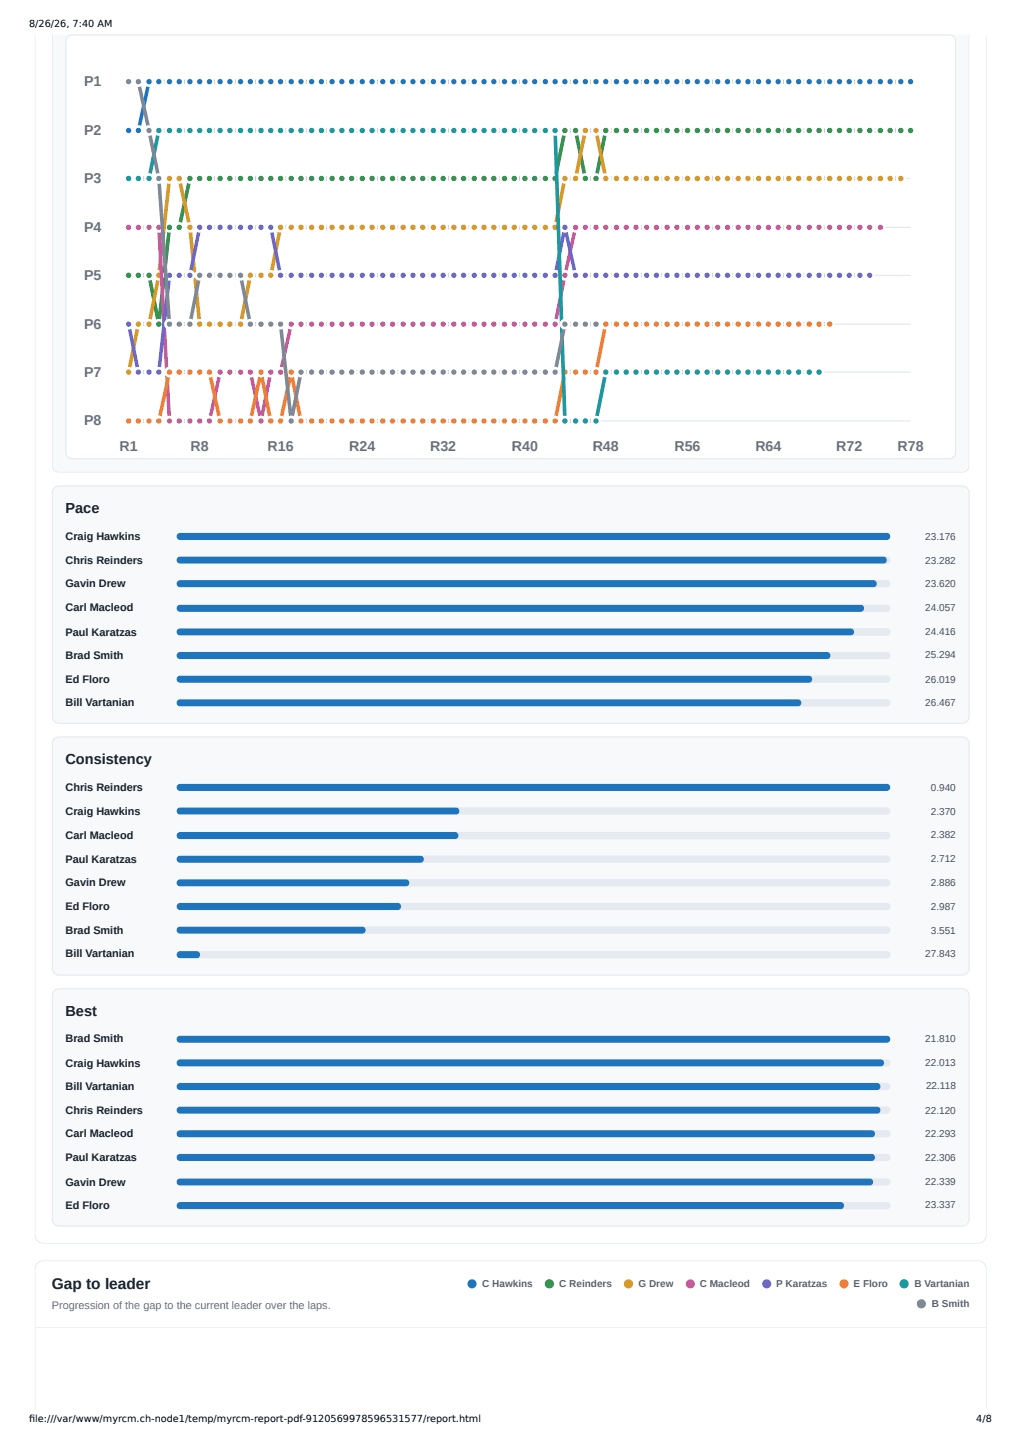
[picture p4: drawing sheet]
<svg xmlns="http://www.w3.org/2000/svg" width="297mm" height="420mm" viewBox="0 0 297 420" stroke-linecap="round" stroke-linejoin="round" font-family="sans-serif">
<defs><g id="words">
<text font-size="4.5" fill="#222" x="15.1" y="375.2">Gap to leader</text>
<g font-size="4.2" fill="#16212b">
<text x="19" y="149.2">Pace</text>
<text x="19" y="222.2">Consistency</text>
<text x="19" y="295.5">Best</text>
</g>
<g font-size="4.1" fill="#69737c">
<text x="24.5" y="25.1">P1</text>
<text x="24.5" y="39.3">P2</text>
<text x="24.5" y="53.2">P3</text>
<text x="24.5" y="67.4">P4</text>
<text x="24.5" y="81.4">P5</text>
<text x="24.5" y="95.6">P6</text>
<text x="24.5" y="109.6">P7</text>
<text x="24.5" y="123.8">P8</text>
<text x="34.8" y="131.3">R1</text>
<text x="55.4" y="131.3">R8</text>
<text x="77.8" y="131.3">R16</text>
<text x="101.6" y="131.3">R24</text>
<text x="125.1" y="131.3">R32</text>
<text x="148.9" y="131.3">R40</text>
<text x="172.4" y="131.3">R48</text>
<text x="196.2" y="131.3">R56</text>
<text x="219.7" y="131.3">R64</text>
<text x="243.3" y="131.3">R72</text>
<text x="261.1" y="131.3">R78</text>
</g>
<g font-size="3.2" fill="#16212b">
<text x="19" y="157.2">Craig Hawkins</text>
<text x="19" y="164">Chris Reinders</text>
<text x="19" y="170.9">Gavin Drew</text>
<text x="19" y="177.8">Carl Macleod</text>
<text x="19" y="184.9">Paul Karatzas</text>
<text x="19" y="191.8">Brad Smith</text>
<text x="19" y="198.7">Ed Floro</text>
<text x="19" y="205.6">Bill Vartanian</text>
<text x="19" y="230.2">Chris Reinders</text>
<text x="19" y="237.1">Craig Hawkins</text>
<text x="19" y="244.2">Carl Macleod</text>
<text x="19" y="251.1">Paul Karatzas</text>
<text x="19" y="258">Gavin Drew</text>
<text x="19" y="264.8">Ed Floro</text>
<text x="19" y="271.7">Brad Smith</text>
<text x="19" y="278.6">Bill Vartanian</text>
<text x="19" y="303.2">Brad Smith</text>
<text x="19" y="310.4">Craig Hawkins</text>
<text x="19" y="317.2">Bill Vartanian</text>
<text x="19" y="324.1">Chris Reinders</text>
<text x="19" y="331">Carl Macleod</text>
<text x="19" y="337.9">Paul Karatzas</text>
<text x="19" y="345">Gavin Drew</text>
<text x="19" y="351.9">Ed Floro</text>
</g>
<text font-size="3.2" fill="#68727a" x="15.1" y="381">Progression of the gap to the current leader over the laps.</text>
<g font-size="2.9" fill="#43505a">
<text x="269.2" y="157.2">23.176</text>
<text x="269.2" y="164">23.282</text>
<text x="269.2" y="170.9">23.620</text>
<text x="269.2" y="177.8">24.057</text>
<text x="269.2" y="184.7">24.416</text>
<text x="269.2" y="191.6">25.294</text>
<text x="269.2" y="198.7">26.019</text>
<text x="269.2" y="205.6">26.467</text>
<text x="270.8" y="230.2">0.940</text>
<text x="270.8" y="237.1">2.370</text>
<text x="270.8" y="243.9">2.382</text>
<text x="270.8" y="250.8">2.712</text>
<text x="270.8" y="258">2.886</text>
<text x="270.8" y="264.8">2.987</text>
<text x="270.8" y="271.7">3.551</text>
<text x="269.2" y="278.6">27.843</text>
<text x="269.2" y="303.2">21.810</text>
<text x="269.2" y="310.1">22.013</text>
<text x="269.4" y="317">22.118</text>
<text x="269.2" y="324.1">22.120</text>
<text x="269.2" y="331">22.293</text>
<text x="269.2" y="337.9">22.306</text>
<text x="269.2" y="344.8">22.339</text>
<text x="269.2" y="351.6">23.337</text>
</g>
<g font-size="2.9" fill="#59636c">
<text x="140.3" y="374.6">C Hawkins</text>
<text x="162.7" y="374.6">C Reinders</text>
<text x="185.7" y="374.6">G Drew</text>
<text x="203.6" y="374.6">C Macleod</text>
<text x="225.8" y="374.6">P Karatzas</text>
<text x="248.3" y="374.6">E Floro</text>
<text x="266" y="374.6">B Vartanian</text>
<text x="271" y="380.5">B Smith</text>
</g>
<g font-size="2.8">
<text x="8.5" y="7.9">8/26/26, 7:40 AM</text>
<text x="8.5" y="413.8">fi le:///var/www/myrcm.ch-node1/temp/myrcm-report-pdf-9120569978596531577/report.html</text>
<text x="284" y="413.8">4/8</text>
</g>
</g></defs>
<g fill="#e2e6ea">
<path d="M10.1 360.4h277v1.5h-277z"/>
<path d="M285.6 10.1h1.5v351.8h-1.5z"/>
<path d="M10.1 10.1h1.5v351.8h-1.5z"/>
</g>
<path d="M15.2 10.1h266.7v125.4a1.98 1.98 0 0 1-2 2h-262.7a1.98 1.98 0 0 1-2-2z" fill="#f7f9fb"/>
<g fill="#e3e8ec">
<path d="M15.1 136.3h266.9v1.3h-266.9z"/>
<path d="M280.8 10.1h1.2v127.5h-1.2z"/>
<path d="M15.1 10.1h1.2v127.5h-1.2z"/>
</g>
<path d="M19.7 10.7l1.2-.5h255.3a1.72 1.72 0 0 1 1.7 1.7v119.9a1.72 1.72 0 0 1-1.7 1.7h-255.3a1.72 1.72 0 0 1-1.7-1.7v-119.9z" fill="#fff"/>
<path d="M19.7 10.7l1.2-.5h255.3a1.72 1.72 0 0 1 1.7 1.7v119.9a1.72 1.72 0 0 1-1.7 1.7h-255.3a1.72 1.72 0 0 1-1.7-1.7v-119.9z" fill="none" stroke="#e3e8ec" stroke-width=".29"/>
<path d="M10.9 367.6l.8-.6 1-.2h271.7a2.51 2.51 0 0 1 2.5 2.6v40.7h-276.7v-40.7l.2-1z" fill="#fff"/>
<g fill="#e2e6ea">
<path d="M10.1 366.7h277v1.5h-277z"/>
<path d="M285.6 366.7h1.5v43.4h-1.5z"/>
<path d="M10.1 366.7h1.5v43.4h-1.5z"/>
</g>
<path d="M10.3 386.2h276.5" fill="none" stroke="#edf0f2" stroke-width=".29"/>
<path d="M37.4 23.8h227.5M37.4 38h227.5M37.4 51.9h227.5M37.4 66.2h227.5M37.4 80.1h227.5M37.4 94.3h227.5M37.4 108.3h227.5M37.4 122.5h227.5" fill="none" stroke="#dfe5e9" stroke-width=".29"/>
<path d="M264.9 23.8h-221.5l-3.1 14.2h-2.9" fill="none" stroke="#1f75bd" stroke-width="1"/>
<circle cx="37.4" cy="38" r="1.16" fill="#1f75bd"/>
<circle cx="37.4" cy="38" r="1.16" fill="none" stroke="#fff" stroke-width=".78" stroke-linecap="butt"/>
<circle cx="40.3" cy="38" r="1.16" fill="#1f75bd"/>
<circle cx="40.3" cy="38" r="1.16" fill="none" stroke="#fff" stroke-width=".78" stroke-linecap="butt"/>
<circle cx="43.4" cy="23.8" r="1.16" fill="#1f75bd"/>
<circle cx="43.4" cy="23.8" r="1.16" fill="none" stroke="#fff" stroke-width=".78" stroke-linecap="butt"/>
<circle cx="46.2" cy="23.8" r="1.16" fill="#1f75bd"/>
<circle cx="46.2" cy="23.8" r="1.16" fill="none" stroke="#fff" stroke-width=".78" stroke-linecap="butt"/>
<circle cx="49.3" cy="23.8" r="1.16" fill="#1f75bd"/>
<circle cx="49.3" cy="23.8" r="1.16" fill="none" stroke="#fff" stroke-width=".78" stroke-linecap="butt"/>
<circle cx="52.1" cy="23.8" r="1.16" fill="#1f75bd"/>
<circle cx="52.1" cy="23.8" r="1.16" fill="none" stroke="#fff" stroke-width=".78" stroke-linecap="butt"/>
<circle cx="55.2" cy="23.8" r="1.16" fill="#1f75bd"/>
<circle cx="55.2" cy="23.8" r="1.16" fill="none" stroke="#fff" stroke-width=".78" stroke-linecap="butt"/>
<circle cx="58.1" cy="23.8" r="1.16" fill="#1f75bd"/>
<circle cx="58.1" cy="23.8" r="1.16" fill="none" stroke="#fff" stroke-width=".78" stroke-linecap="butt"/>
<circle cx="60.9" cy="23.8" r="1.16" fill="#1f75bd"/>
<circle cx="60.9" cy="23.8" r="1.16" fill="none" stroke="#fff" stroke-width=".78" stroke-linecap="butt"/>
<circle cx="64" cy="23.8" r="1.16" fill="#1f75bd"/>
<circle cx="64" cy="23.8" r="1.16" fill="none" stroke="#fff" stroke-width=".78" stroke-linecap="butt"/>
<circle cx="66.9" cy="23.8" r="1.16" fill="#1f75bd"/>
<circle cx="66.9" cy="23.8" r="1.16" fill="none" stroke="#fff" stroke-width=".78" stroke-linecap="butt"/>
<circle cx="70" cy="23.8" r="1.16" fill="#1f75bd"/>
<circle cx="70" cy="23.8" r="1.16" fill="none" stroke="#fff" stroke-width=".78" stroke-linecap="butt"/>
<circle cx="72.8" cy="23.8" r="1.16" fill="#1f75bd"/>
<circle cx="72.8" cy="23.8" r="1.16" fill="none" stroke="#fff" stroke-width=".78" stroke-linecap="butt"/>
<circle cx="75.9" cy="23.8" r="1.16" fill="#1f75bd"/>
<circle cx="75.9" cy="23.8" r="1.16" fill="none" stroke="#fff" stroke-width=".78" stroke-linecap="butt"/>
<circle cx="78.8" cy="23.8" r="1.16" fill="#1f75bd"/>
<circle cx="78.8" cy="23.8" r="1.16" fill="none" stroke="#fff" stroke-width=".78" stroke-linecap="butt"/>
<circle cx="81.6" cy="23.8" r="1.16" fill="#1f75bd"/>
<circle cx="81.6" cy="23.8" r="1.16" fill="none" stroke="#fff" stroke-width=".78" stroke-linecap="butt"/>
<circle cx="84.7" cy="23.8" r="1.16" fill="#1f75bd"/>
<circle cx="84.7" cy="23.8" r="1.16" fill="none" stroke="#fff" stroke-width=".78" stroke-linecap="butt"/>
<circle cx="87.6" cy="23.8" r="1.16" fill="#1f75bd"/>
<circle cx="87.6" cy="23.8" r="1.16" fill="none" stroke="#fff" stroke-width=".78" stroke-linecap="butt"/>
<circle cx="90.7" cy="23.8" r="1.16" fill="#1f75bd"/>
<circle cx="90.7" cy="23.8" r="1.16" fill="none" stroke="#fff" stroke-width=".78" stroke-linecap="butt"/>
<circle cx="93.5" cy="23.8" r="1.16" fill="#1f75bd"/>
<circle cx="93.5" cy="23.8" r="1.16" fill="none" stroke="#fff" stroke-width=".78" stroke-linecap="butt"/>
<circle cx="96.6" cy="23.8" r="1.16" fill="#1f75bd"/>
<circle cx="96.6" cy="23.8" r="1.16" fill="none" stroke="#fff" stroke-width=".78" stroke-linecap="butt"/>
<circle cx="99.4" cy="23.8" r="1.16" fill="#1f75bd"/>
<circle cx="99.4" cy="23.8" r="1.16" fill="none" stroke="#fff" stroke-width=".78" stroke-linecap="butt"/>
<circle cx="102.3" cy="23.8" r="1.16" fill="#1f75bd"/>
<circle cx="102.3" cy="23.8" r="1.16" fill="none" stroke="#fff" stroke-width=".78" stroke-linecap="butt"/>
<circle cx="105.4" cy="23.8" r="1.16" fill="#1f75bd"/>
<circle cx="105.4" cy="23.8" r="1.16" fill="none" stroke="#fff" stroke-width=".78" stroke-linecap="butt"/>
<circle cx="108.2" cy="23.8" r="1.16" fill="#1f75bd"/>
<circle cx="108.2" cy="23.8" r="1.16" fill="none" stroke="#fff" stroke-width=".78" stroke-linecap="butt"/>
<circle cx="111.3" cy="23.8" r="1.16" fill="#1f75bd"/>
<circle cx="111.3" cy="23.8" r="1.16" fill="none" stroke="#fff" stroke-width=".78" stroke-linecap="butt"/>
<circle cx="114.2" cy="23.8" r="1.16" fill="#1f75bd"/>
<circle cx="114.2" cy="23.8" r="1.16" fill="none" stroke="#fff" stroke-width=".78" stroke-linecap="butt"/>
<circle cx="117.3" cy="23.8" r="1.16" fill="#1f75bd"/>
<circle cx="117.3" cy="23.8" r="1.16" fill="none" stroke="#fff" stroke-width=".78" stroke-linecap="butt"/>
<circle cx="120.1" cy="23.8" r="1.16" fill="#1f75bd"/>
<circle cx="120.1" cy="23.8" r="1.16" fill="none" stroke="#fff" stroke-width=".78" stroke-linecap="butt"/>
<circle cx="123" cy="23.8" r="1.16" fill="#1f75bd"/>
<circle cx="123" cy="23.8" r="1.16" fill="none" stroke="#fff" stroke-width=".78" stroke-linecap="butt"/>
<circle cx="126.1" cy="23.8" r="1.16" fill="#1f75bd"/>
<circle cx="126.1" cy="23.8" r="1.16" fill="none" stroke="#fff" stroke-width=".78" stroke-linecap="butt"/>
<circle cx="128.9" cy="23.8" r="1.16" fill="#1f75bd"/>
<circle cx="128.9" cy="23.8" r="1.16" fill="none" stroke="#fff" stroke-width=".78" stroke-linecap="butt"/>
<circle cx="132" cy="23.8" r="1.16" fill="#1f75bd"/>
<circle cx="132" cy="23.8" r="1.16" fill="none" stroke="#fff" stroke-width=".78" stroke-linecap="butt"/>
<circle cx="134.9" cy="23.8" r="1.16" fill="#1f75bd"/>
<circle cx="134.9" cy="23.8" r="1.16" fill="none" stroke="#fff" stroke-width=".78" stroke-linecap="butt"/>
<circle cx="138" cy="23.8" r="1.16" fill="#1f75bd"/>
<circle cx="138" cy="23.8" r="1.16" fill="none" stroke="#fff" stroke-width=".78" stroke-linecap="butt"/>
<circle cx="140.8" cy="23.8" r="1.16" fill="#1f75bd"/>
<circle cx="140.8" cy="23.8" r="1.16" fill="none" stroke="#fff" stroke-width=".78" stroke-linecap="butt"/>
<circle cx="143.7" cy="23.8" r="1.16" fill="#1f75bd"/>
<circle cx="143.7" cy="23.8" r="1.16" fill="none" stroke="#fff" stroke-width=".78" stroke-linecap="butt"/>
<circle cx="146.8" cy="23.8" r="1.16" fill="#1f75bd"/>
<circle cx="146.8" cy="23.8" r="1.16" fill="none" stroke="#fff" stroke-width=".78" stroke-linecap="butt"/>
<circle cx="149.6" cy="23.8" r="1.16" fill="#1f75bd"/>
<circle cx="149.6" cy="23.8" r="1.16" fill="none" stroke="#fff" stroke-width=".78" stroke-linecap="butt"/>
<circle cx="152.7" cy="23.8" r="1.16" fill="#1f75bd"/>
<circle cx="152.7" cy="23.8" r="1.16" fill="none" stroke="#fff" stroke-width=".78" stroke-linecap="butt"/>
<circle cx="155.5" cy="23.8" r="1.16" fill="#1f75bd"/>
<circle cx="155.5" cy="23.8" r="1.16" fill="none" stroke="#fff" stroke-width=".78" stroke-linecap="butt"/>
<circle cx="158.6" cy="23.8" r="1.16" fill="#1f75bd"/>
<circle cx="158.6" cy="23.8" r="1.16" fill="none" stroke="#fff" stroke-width=".78" stroke-linecap="butt"/>
<circle cx="161.5" cy="23.8" r="1.16" fill="#1f75bd"/>
<circle cx="161.5" cy="23.8" r="1.16" fill="none" stroke="#fff" stroke-width=".78" stroke-linecap="butt"/>
<circle cx="164.3" cy="23.8" r="1.16" fill="#1f75bd"/>
<circle cx="164.3" cy="23.8" r="1.16" fill="none" stroke="#fff" stroke-width=".78" stroke-linecap="butt"/>
<circle cx="167.4" cy="23.8" r="1.16" fill="#1f75bd"/>
<circle cx="167.4" cy="23.8" r="1.16" fill="none" stroke="#fff" stroke-width=".78" stroke-linecap="butt"/>
<circle cx="170.3" cy="23.8" r="1.16" fill="#1f75bd"/>
<circle cx="170.3" cy="23.8" r="1.16" fill="none" stroke="#fff" stroke-width=".78" stroke-linecap="butt"/>
<circle cx="173.4" cy="23.8" r="1.16" fill="#1f75bd"/>
<circle cx="173.4" cy="23.8" r="1.16" fill="none" stroke="#fff" stroke-width=".78" stroke-linecap="butt"/>
<circle cx="176.2" cy="23.8" r="1.16" fill="#1f75bd"/>
<circle cx="176.2" cy="23.8" r="1.16" fill="none" stroke="#fff" stroke-width=".78" stroke-linecap="butt"/>
<circle cx="179.3" cy="23.8" r="1.16" fill="#1f75bd"/>
<circle cx="179.3" cy="23.8" r="1.16" fill="none" stroke="#fff" stroke-width=".78" stroke-linecap="butt"/>
<circle cx="182.2" cy="23.8" r="1.16" fill="#1f75bd"/>
<circle cx="182.2" cy="23.8" r="1.16" fill="none" stroke="#fff" stroke-width=".78" stroke-linecap="butt"/>
<circle cx="185" cy="23.8" r="1.16" fill="#1f75bd"/>
<circle cx="185" cy="23.8" r="1.16" fill="none" stroke="#fff" stroke-width=".78" stroke-linecap="butt"/>
<circle cx="188.1" cy="23.8" r="1.16" fill="#1f75bd"/>
<circle cx="188.1" cy="23.8" r="1.16" fill="none" stroke="#fff" stroke-width=".78" stroke-linecap="butt"/>
<circle cx="191" cy="23.8" r="1.16" fill="#1f75bd"/>
<circle cx="191" cy="23.8" r="1.16" fill="none" stroke="#fff" stroke-width=".78" stroke-linecap="butt"/>
<circle cx="194.1" cy="23.8" r="1.16" fill="#1f75bd"/>
<circle cx="194.1" cy="23.8" r="1.16" fill="none" stroke="#fff" stroke-width=".78" stroke-linecap="butt"/>
<circle cx="196.9" cy="23.8" r="1.16" fill="#1f75bd"/>
<circle cx="196.9" cy="23.8" r="1.16" fill="none" stroke="#fff" stroke-width=".78" stroke-linecap="butt"/>
<circle cx="200" cy="23.8" r="1.16" fill="#1f75bd"/>
<circle cx="200" cy="23.8" r="1.16" fill="none" stroke="#fff" stroke-width=".78" stroke-linecap="butt"/>
<circle cx="202.8" cy="23.8" r="1.16" fill="#1f75bd"/>
<circle cx="202.8" cy="23.8" r="1.16" fill="none" stroke="#fff" stroke-width=".78" stroke-linecap="butt"/>
<circle cx="205.7" cy="23.8" r="1.16" fill="#1f75bd"/>
<circle cx="205.7" cy="23.8" r="1.16" fill="none" stroke="#fff" stroke-width=".78" stroke-linecap="butt"/>
<circle cx="208.8" cy="23.8" r="1.16" fill="#1f75bd"/>
<circle cx="208.8" cy="23.8" r="1.16" fill="none" stroke="#fff" stroke-width=".78" stroke-linecap="butt"/>
<circle cx="211.6" cy="23.8" r="1.16" fill="#1f75bd"/>
<circle cx="211.6" cy="23.8" r="1.16" fill="none" stroke="#fff" stroke-width=".78" stroke-linecap="butt"/>
<circle cx="214.7" cy="23.8" r="1.16" fill="#1f75bd"/>
<circle cx="214.7" cy="23.8" r="1.16" fill="none" stroke="#fff" stroke-width=".78" stroke-linecap="butt"/>
<circle cx="217.6" cy="23.8" r="1.16" fill="#1f75bd"/>
<circle cx="217.6" cy="23.8" r="1.16" fill="none" stroke="#fff" stroke-width=".78" stroke-linecap="butt"/>
<circle cx="220.7" cy="23.8" r="1.16" fill="#1f75bd"/>
<circle cx="220.7" cy="23.8" r="1.16" fill="none" stroke="#fff" stroke-width=".78" stroke-linecap="butt"/>
<circle cx="223.5" cy="23.8" r="1.16" fill="#1f75bd"/>
<circle cx="223.5" cy="23.8" r="1.16" fill="none" stroke="#fff" stroke-width=".78" stroke-linecap="butt"/>
<circle cx="226.4" cy="23.8" r="1.16" fill="#1f75bd"/>
<circle cx="226.4" cy="23.8" r="1.16" fill="none" stroke="#fff" stroke-width=".78" stroke-linecap="butt"/>
<circle cx="229.5" cy="23.8" r="1.16" fill="#1f75bd"/>
<circle cx="229.5" cy="23.8" r="1.16" fill="none" stroke="#fff" stroke-width=".78" stroke-linecap="butt"/>
<circle cx="232.3" cy="23.8" r="1.16" fill="#1f75bd"/>
<circle cx="232.3" cy="23.8" r="1.16" fill="none" stroke="#fff" stroke-width=".78" stroke-linecap="butt"/>
<circle cx="235.4" cy="23.8" r="1.16" fill="#1f75bd"/>
<circle cx="235.4" cy="23.8" r="1.16" fill="none" stroke="#fff" stroke-width=".78" stroke-linecap="butt"/>
<circle cx="238.3" cy="23.8" r="1.16" fill="#1f75bd"/>
<circle cx="238.3" cy="23.8" r="1.16" fill="none" stroke="#fff" stroke-width=".78" stroke-linecap="butt"/>
<circle cx="241.4" cy="23.8" r="1.16" fill="#1f75bd"/>
<circle cx="241.4" cy="23.8" r="1.16" fill="none" stroke="#fff" stroke-width=".78" stroke-linecap="butt"/>
<circle cx="244.2" cy="23.8" r="1.16" fill="#1f75bd"/>
<circle cx="244.2" cy="23.8" r="1.16" fill="none" stroke="#fff" stroke-width=".78" stroke-linecap="butt"/>
<circle cx="247.1" cy="23.8" r="1.16" fill="#1f75bd"/>
<circle cx="247.1" cy="23.8" r="1.16" fill="none" stroke="#fff" stroke-width=".78" stroke-linecap="butt"/>
<circle cx="250.2" cy="23.8" r="1.16" fill="#1f75bd"/>
<circle cx="250.2" cy="23.8" r="1.16" fill="none" stroke="#fff" stroke-width=".78" stroke-linecap="butt"/>
<circle cx="253" cy="23.8" r="1.16" fill="#1f75bd"/>
<circle cx="253" cy="23.8" r="1.16" fill="none" stroke="#fff" stroke-width=".78" stroke-linecap="butt"/>
<circle cx="256.1" cy="23.8" r="1.16" fill="#1f75bd"/>
<circle cx="256.1" cy="23.8" r="1.16" fill="none" stroke="#fff" stroke-width=".78" stroke-linecap="butt"/>
<circle cx="258.9" cy="23.8" r="1.16" fill="#1f75bd"/>
<circle cx="258.9" cy="23.8" r="1.16" fill="none" stroke="#fff" stroke-width=".78" stroke-linecap="butt"/>
<circle cx="262" cy="23.8" r="1.16" fill="#1f75bd"/>
<circle cx="262" cy="23.8" r="1.16" fill="none" stroke="#fff" stroke-width=".78" stroke-linecap="butt"/>
<circle cx="264.9" cy="23.8" r="1.16" fill="#1f75bd"/>
<circle cx="264.9" cy="23.8" r="1.16" fill="none" stroke="#fff" stroke-width=".78" stroke-linecap="butt"/>
<path d="M264.9 38h-88.7l-2.8 13.9h-3.1l-2.9-13.9h-3.1l-2.8 13.9h-106.3l-3.1 14.3h-2.8l-3.1 28.1-2.8-14.2h-6" fill="none" stroke="#27964c" stroke-width="1"/>
<circle cx="37.4" cy="80.1" r="1.16" fill="#27964c"/>
<circle cx="37.4" cy="80.1" r="1.16" fill="none" stroke="#fff" stroke-width=".78" stroke-linecap="butt"/>
<circle cx="40.3" cy="80.1" r="1.16" fill="#27964c"/>
<circle cx="40.3" cy="80.1" r="1.16" fill="none" stroke="#fff" stroke-width=".78" stroke-linecap="butt"/>
<circle cx="43.4" cy="80.1" r="1.16" fill="#27964c"/>
<circle cx="43.4" cy="80.1" r="1.16" fill="none" stroke="#fff" stroke-width=".78" stroke-linecap="butt"/>
<circle cx="46.2" cy="94.3" r="1.16" fill="#27964c"/>
<circle cx="46.2" cy="94.3" r="1.16" fill="none" stroke="#fff" stroke-width=".78" stroke-linecap="butt"/>
<circle cx="49.3" cy="66.2" r="1.16" fill="#27964c"/>
<circle cx="49.3" cy="66.2" r="1.16" fill="none" stroke="#fff" stroke-width=".78" stroke-linecap="butt"/>
<circle cx="52.1" cy="66.2" r="1.16" fill="#27964c"/>
<circle cx="52.1" cy="66.2" r="1.16" fill="none" stroke="#fff" stroke-width=".78" stroke-linecap="butt"/>
<circle cx="55.2" cy="51.9" r="1.16" fill="#27964c"/>
<circle cx="55.2" cy="51.9" r="1.16" fill="none" stroke="#fff" stroke-width=".78" stroke-linecap="butt"/>
<circle cx="58.1" cy="51.9" r="1.16" fill="#27964c"/>
<circle cx="58.1" cy="51.9" r="1.16" fill="none" stroke="#fff" stroke-width=".78" stroke-linecap="butt"/>
<circle cx="60.9" cy="51.9" r="1.16" fill="#27964c"/>
<circle cx="60.9" cy="51.9" r="1.16" fill="none" stroke="#fff" stroke-width=".78" stroke-linecap="butt"/>
<circle cx="64" cy="51.9" r="1.16" fill="#27964c"/>
<circle cx="64" cy="51.9" r="1.16" fill="none" stroke="#fff" stroke-width=".78" stroke-linecap="butt"/>
<circle cx="66.9" cy="51.9" r="1.16" fill="#27964c"/>
<circle cx="66.9" cy="51.9" r="1.16" fill="none" stroke="#fff" stroke-width=".78" stroke-linecap="butt"/>
<circle cx="70" cy="51.9" r="1.16" fill="#27964c"/>
<circle cx="70" cy="51.9" r="1.16" fill="none" stroke="#fff" stroke-width=".78" stroke-linecap="butt"/>
<circle cx="72.8" cy="51.9" r="1.16" fill="#27964c"/>
<circle cx="72.8" cy="51.9" r="1.16" fill="none" stroke="#fff" stroke-width=".78" stroke-linecap="butt"/>
<circle cx="75.9" cy="51.9" r="1.16" fill="#27964c"/>
<circle cx="75.9" cy="51.9" r="1.16" fill="none" stroke="#fff" stroke-width=".78" stroke-linecap="butt"/>
<circle cx="78.8" cy="51.9" r="1.16" fill="#27964c"/>
<circle cx="78.8" cy="51.9" r="1.16" fill="none" stroke="#fff" stroke-width=".78" stroke-linecap="butt"/>
<circle cx="81.6" cy="51.9" r="1.16" fill="#27964c"/>
<circle cx="81.6" cy="51.9" r="1.16" fill="none" stroke="#fff" stroke-width=".78" stroke-linecap="butt"/>
<circle cx="84.7" cy="51.9" r="1.16" fill="#27964c"/>
<circle cx="84.7" cy="51.9" r="1.16" fill="none" stroke="#fff" stroke-width=".78" stroke-linecap="butt"/>
<circle cx="87.6" cy="51.9" r="1.16" fill="#27964c"/>
<circle cx="87.6" cy="51.9" r="1.16" fill="none" stroke="#fff" stroke-width=".78" stroke-linecap="butt"/>
<circle cx="90.7" cy="51.9" r="1.16" fill="#27964c"/>
<circle cx="90.7" cy="51.9" r="1.16" fill="none" stroke="#fff" stroke-width=".78" stroke-linecap="butt"/>
<circle cx="93.5" cy="51.9" r="1.16" fill="#27964c"/>
<circle cx="93.5" cy="51.9" r="1.16" fill="none" stroke="#fff" stroke-width=".78" stroke-linecap="butt"/>
<circle cx="96.6" cy="51.9" r="1.16" fill="#27964c"/>
<circle cx="96.6" cy="51.9" r="1.16" fill="none" stroke="#fff" stroke-width=".78" stroke-linecap="butt"/>
<circle cx="99.4" cy="51.9" r="1.16" fill="#27964c"/>
<circle cx="99.4" cy="51.9" r="1.16" fill="none" stroke="#fff" stroke-width=".78" stroke-linecap="butt"/>
<circle cx="102.3" cy="51.9" r="1.16" fill="#27964c"/>
<circle cx="102.3" cy="51.9" r="1.16" fill="none" stroke="#fff" stroke-width=".78" stroke-linecap="butt"/>
<circle cx="105.4" cy="51.9" r="1.16" fill="#27964c"/>
<circle cx="105.4" cy="51.9" r="1.16" fill="none" stroke="#fff" stroke-width=".78" stroke-linecap="butt"/>
<circle cx="108.2" cy="51.9" r="1.16" fill="#27964c"/>
<circle cx="108.2" cy="51.9" r="1.16" fill="none" stroke="#fff" stroke-width=".78" stroke-linecap="butt"/>
<circle cx="111.3" cy="51.9" r="1.16" fill="#27964c"/>
<circle cx="111.3" cy="51.9" r="1.16" fill="none" stroke="#fff" stroke-width=".78" stroke-linecap="butt"/>
<circle cx="114.2" cy="51.9" r="1.16" fill="#27964c"/>
<circle cx="114.2" cy="51.9" r="1.16" fill="none" stroke="#fff" stroke-width=".78" stroke-linecap="butt"/>
<circle cx="117.3" cy="51.9" r="1.16" fill="#27964c"/>
<circle cx="117.3" cy="51.9" r="1.16" fill="none" stroke="#fff" stroke-width=".78" stroke-linecap="butt"/>
<circle cx="120.1" cy="51.9" r="1.16" fill="#27964c"/>
<circle cx="120.1" cy="51.9" r="1.16" fill="none" stroke="#fff" stroke-width=".78" stroke-linecap="butt"/>
<circle cx="123" cy="51.9" r="1.16" fill="#27964c"/>
<circle cx="123" cy="51.9" r="1.16" fill="none" stroke="#fff" stroke-width=".78" stroke-linecap="butt"/>
<circle cx="126.1" cy="51.9" r="1.16" fill="#27964c"/>
<circle cx="126.1" cy="51.9" r="1.16" fill="none" stroke="#fff" stroke-width=".78" stroke-linecap="butt"/>
<circle cx="128.9" cy="51.9" r="1.16" fill="#27964c"/>
<circle cx="128.9" cy="51.9" r="1.16" fill="none" stroke="#fff" stroke-width=".78" stroke-linecap="butt"/>
<circle cx="132" cy="51.9" r="1.16" fill="#27964c"/>
<circle cx="132" cy="51.9" r="1.16" fill="none" stroke="#fff" stroke-width=".78" stroke-linecap="butt"/>
<circle cx="134.9" cy="51.9" r="1.16" fill="#27964c"/>
<circle cx="134.9" cy="51.9" r="1.16" fill="none" stroke="#fff" stroke-width=".78" stroke-linecap="butt"/>
<circle cx="138" cy="51.9" r="1.16" fill="#27964c"/>
<circle cx="138" cy="51.9" r="1.16" fill="none" stroke="#fff" stroke-width=".78" stroke-linecap="butt"/>
<circle cx="140.8" cy="51.9" r="1.16" fill="#27964c"/>
<circle cx="140.8" cy="51.9" r="1.16" fill="none" stroke="#fff" stroke-width=".78" stroke-linecap="butt"/>
<circle cx="143.7" cy="51.9" r="1.16" fill="#27964c"/>
<circle cx="143.7" cy="51.9" r="1.16" fill="none" stroke="#fff" stroke-width=".78" stroke-linecap="butt"/>
<circle cx="146.8" cy="51.9" r="1.16" fill="#27964c"/>
<circle cx="146.8" cy="51.9" r="1.16" fill="none" stroke="#fff" stroke-width=".78" stroke-linecap="butt"/>
<circle cx="149.6" cy="51.9" r="1.16" fill="#27964c"/>
<circle cx="149.6" cy="51.9" r="1.16" fill="none" stroke="#fff" stroke-width=".78" stroke-linecap="butt"/>
<circle cx="152.7" cy="51.9" r="1.16" fill="#27964c"/>
<circle cx="152.7" cy="51.9" r="1.16" fill="none" stroke="#fff" stroke-width=".78" stroke-linecap="butt"/>
<circle cx="155.5" cy="51.9" r="1.16" fill="#27964c"/>
<circle cx="155.5" cy="51.9" r="1.16" fill="none" stroke="#fff" stroke-width=".78" stroke-linecap="butt"/>
<circle cx="158.6" cy="51.9" r="1.16" fill="#27964c"/>
<circle cx="158.6" cy="51.9" r="1.16" fill="none" stroke="#fff" stroke-width=".78" stroke-linecap="butt"/>
<circle cx="161.5" cy="51.9" r="1.16" fill="#27964c"/>
<circle cx="161.5" cy="51.9" r="1.16" fill="none" stroke="#fff" stroke-width=".78" stroke-linecap="butt"/>
<circle cx="164.3" cy="38" r="1.16" fill="#27964c"/>
<circle cx="164.3" cy="38" r="1.16" fill="none" stroke="#fff" stroke-width=".78" stroke-linecap="butt"/>
<circle cx="167.4" cy="38" r="1.16" fill="#27964c"/>
<circle cx="167.4" cy="38" r="1.16" fill="none" stroke="#fff" stroke-width=".78" stroke-linecap="butt"/>
<circle cx="170.3" cy="51.9" r="1.16" fill="#27964c"/>
<circle cx="170.3" cy="51.9" r="1.16" fill="none" stroke="#fff" stroke-width=".78" stroke-linecap="butt"/>
<circle cx="173.4" cy="51.9" r="1.16" fill="#27964c"/>
<circle cx="173.4" cy="51.9" r="1.16" fill="none" stroke="#fff" stroke-width=".78" stroke-linecap="butt"/>
<circle cx="176.2" cy="38" r="1.16" fill="#27964c"/>
<circle cx="176.2" cy="38" r="1.16" fill="none" stroke="#fff" stroke-width=".78" stroke-linecap="butt"/>
<circle cx="179.3" cy="38" r="1.16" fill="#27964c"/>
<circle cx="179.3" cy="38" r="1.16" fill="none" stroke="#fff" stroke-width=".78" stroke-linecap="butt"/>
<circle cx="182.2" cy="38" r="1.16" fill="#27964c"/>
<circle cx="182.2" cy="38" r="1.16" fill="none" stroke="#fff" stroke-width=".78" stroke-linecap="butt"/>
<circle cx="185" cy="38" r="1.16" fill="#27964c"/>
<circle cx="185" cy="38" r="1.16" fill="none" stroke="#fff" stroke-width=".78" stroke-linecap="butt"/>
<circle cx="188.1" cy="38" r="1.16" fill="#27964c"/>
<circle cx="188.1" cy="38" r="1.16" fill="none" stroke="#fff" stroke-width=".78" stroke-linecap="butt"/>
<circle cx="191" cy="38" r="1.16" fill="#27964c"/>
<circle cx="191" cy="38" r="1.16" fill="none" stroke="#fff" stroke-width=".78" stroke-linecap="butt"/>
<circle cx="194.1" cy="38" r="1.16" fill="#27964c"/>
<circle cx="194.1" cy="38" r="1.16" fill="none" stroke="#fff" stroke-width=".78" stroke-linecap="butt"/>
<circle cx="196.9" cy="38" r="1.16" fill="#27964c"/>
<circle cx="196.9" cy="38" r="1.16" fill="none" stroke="#fff" stroke-width=".78" stroke-linecap="butt"/>
<circle cx="200" cy="38" r="1.16" fill="#27964c"/>
<circle cx="200" cy="38" r="1.16" fill="none" stroke="#fff" stroke-width=".78" stroke-linecap="butt"/>
<circle cx="202.8" cy="38" r="1.16" fill="#27964c"/>
<circle cx="202.8" cy="38" r="1.16" fill="none" stroke="#fff" stroke-width=".78" stroke-linecap="butt"/>
<circle cx="205.7" cy="38" r="1.16" fill="#27964c"/>
<circle cx="205.7" cy="38" r="1.16" fill="none" stroke="#fff" stroke-width=".78" stroke-linecap="butt"/>
<circle cx="208.8" cy="38" r="1.16" fill="#27964c"/>
<circle cx="208.8" cy="38" r="1.16" fill="none" stroke="#fff" stroke-width=".78" stroke-linecap="butt"/>
<circle cx="211.6" cy="38" r="1.16" fill="#27964c"/>
<circle cx="211.6" cy="38" r="1.16" fill="none" stroke="#fff" stroke-width=".78" stroke-linecap="butt"/>
<circle cx="214.7" cy="38" r="1.16" fill="#27964c"/>
<circle cx="214.7" cy="38" r="1.16" fill="none" stroke="#fff" stroke-width=".78" stroke-linecap="butt"/>
<circle cx="217.6" cy="38" r="1.16" fill="#27964c"/>
<circle cx="217.6" cy="38" r="1.16" fill="none" stroke="#fff" stroke-width=".78" stroke-linecap="butt"/>
<circle cx="220.7" cy="38" r="1.16" fill="#27964c"/>
<circle cx="220.7" cy="38" r="1.16" fill="none" stroke="#fff" stroke-width=".78" stroke-linecap="butt"/>
<circle cx="223.5" cy="38" r="1.16" fill="#27964c"/>
<circle cx="223.5" cy="38" r="1.16" fill="none" stroke="#fff" stroke-width=".78" stroke-linecap="butt"/>
<circle cx="226.4" cy="38" r="1.16" fill="#27964c"/>
<circle cx="226.4" cy="38" r="1.16" fill="none" stroke="#fff" stroke-width=".78" stroke-linecap="butt"/>
<circle cx="229.5" cy="38" r="1.16" fill="#27964c"/>
<circle cx="229.5" cy="38" r="1.16" fill="none" stroke="#fff" stroke-width=".78" stroke-linecap="butt"/>
<circle cx="232.3" cy="38" r="1.16" fill="#27964c"/>
<circle cx="232.3" cy="38" r="1.16" fill="none" stroke="#fff" stroke-width=".78" stroke-linecap="butt"/>
<circle cx="235.4" cy="38" r="1.16" fill="#27964c"/>
<circle cx="235.4" cy="38" r="1.16" fill="none" stroke="#fff" stroke-width=".78" stroke-linecap="butt"/>
<circle cx="238.3" cy="38" r="1.16" fill="#27964c"/>
<circle cx="238.3" cy="38" r="1.16" fill="none" stroke="#fff" stroke-width=".78" stroke-linecap="butt"/>
<circle cx="241.4" cy="38" r="1.16" fill="#27964c"/>
<circle cx="241.4" cy="38" r="1.16" fill="none" stroke="#fff" stroke-width=".78" stroke-linecap="butt"/>
<circle cx="244.2" cy="38" r="1.16" fill="#27964c"/>
<circle cx="244.2" cy="38" r="1.16" fill="none" stroke="#fff" stroke-width=".78" stroke-linecap="butt"/>
<circle cx="247.1" cy="38" r="1.16" fill="#27964c"/>
<circle cx="247.1" cy="38" r="1.16" fill="none" stroke="#fff" stroke-width=".78" stroke-linecap="butt"/>
<circle cx="250.2" cy="38" r="1.16" fill="#27964c"/>
<circle cx="250.2" cy="38" r="1.16" fill="none" stroke="#fff" stroke-width=".78" stroke-linecap="butt"/>
<circle cx="253" cy="38" r="1.16" fill="#27964c"/>
<circle cx="253" cy="38" r="1.16" fill="none" stroke="#fff" stroke-width=".78" stroke-linecap="butt"/>
<circle cx="256.1" cy="38" r="1.16" fill="#27964c"/>
<circle cx="256.1" cy="38" r="1.16" fill="none" stroke="#fff" stroke-width=".78" stroke-linecap="butt"/>
<circle cx="258.9" cy="38" r="1.16" fill="#27964c"/>
<circle cx="258.9" cy="38" r="1.16" fill="none" stroke="#fff" stroke-width=".78" stroke-linecap="butt"/>
<circle cx="262" cy="38" r="1.16" fill="#27964c"/>
<circle cx="262" cy="38" r="1.16" fill="none" stroke="#fff" stroke-width=".78" stroke-linecap="butt"/>
<circle cx="264.9" cy="38" r="1.16" fill="#27964c"/>
<circle cx="264.9" cy="38" r="1.16" fill="none" stroke="#fff" stroke-width=".78" stroke-linecap="butt"/>
<path d="M262 51.9h-85.8l-2.8-13.9h-3.1l-2.9 13.9h-3.1l-2.8 14.3h-79.9l-2.8 13.9h-6l-2.8 14.2h-11.9l-2.9-28.1-3.1-14.3h-2.8l-3.1 28.2-2.8 14.2h-3.1l-2.9 14" fill="none" stroke="#d69a22" stroke-width="1"/>
<circle cx="37.4" cy="108.3" r="1.16" fill="#d69a22"/>
<circle cx="37.4" cy="108.3" r="1.16" fill="none" stroke="#fff" stroke-width=".78" stroke-linecap="butt"/>
<circle cx="40.3" cy="94.3" r="1.16" fill="#d69a22"/>
<circle cx="40.3" cy="94.3" r="1.16" fill="none" stroke="#fff" stroke-width=".78" stroke-linecap="butt"/>
<circle cx="43.4" cy="94.3" r="1.16" fill="#d69a22"/>
<circle cx="43.4" cy="94.3" r="1.16" fill="none" stroke="#fff" stroke-width=".78" stroke-linecap="butt"/>
<circle cx="46.2" cy="80.1" r="1.16" fill="#d69a22"/>
<circle cx="46.2" cy="80.1" r="1.16" fill="none" stroke="#fff" stroke-width=".78" stroke-linecap="butt"/>
<circle cx="49.3" cy="51.9" r="1.16" fill="#d69a22"/>
<circle cx="49.3" cy="51.9" r="1.16" fill="none" stroke="#fff" stroke-width=".78" stroke-linecap="butt"/>
<circle cx="52.1" cy="51.9" r="1.16" fill="#d69a22"/>
<circle cx="52.1" cy="51.9" r="1.16" fill="none" stroke="#fff" stroke-width=".78" stroke-linecap="butt"/>
<circle cx="55.2" cy="66.2" r="1.16" fill="#d69a22"/>
<circle cx="55.2" cy="66.2" r="1.16" fill="none" stroke="#fff" stroke-width=".78" stroke-linecap="butt"/>
<circle cx="58.1" cy="94.3" r="1.16" fill="#d69a22"/>
<circle cx="58.1" cy="94.3" r="1.16" fill="none" stroke="#fff" stroke-width=".78" stroke-linecap="butt"/>
<circle cx="60.9" cy="94.3" r="1.16" fill="#d69a22"/>
<circle cx="60.9" cy="94.3" r="1.16" fill="none" stroke="#fff" stroke-width=".78" stroke-linecap="butt"/>
<circle cx="64" cy="94.3" r="1.16" fill="#d69a22"/>
<circle cx="64" cy="94.3" r="1.16" fill="none" stroke="#fff" stroke-width=".78" stroke-linecap="butt"/>
<circle cx="66.9" cy="94.3" r="1.16" fill="#d69a22"/>
<circle cx="66.9" cy="94.3" r="1.16" fill="none" stroke="#fff" stroke-width=".78" stroke-linecap="butt"/>
<circle cx="70" cy="94.3" r="1.16" fill="#d69a22"/>
<circle cx="70" cy="94.3" r="1.16" fill="none" stroke="#fff" stroke-width=".78" stroke-linecap="butt"/>
<circle cx="72.8" cy="80.1" r="1.16" fill="#d69a22"/>
<circle cx="72.8" cy="80.1" r="1.16" fill="none" stroke="#fff" stroke-width=".78" stroke-linecap="butt"/>
<circle cx="75.9" cy="80.1" r="1.16" fill="#d69a22"/>
<circle cx="75.9" cy="80.1" r="1.16" fill="none" stroke="#fff" stroke-width=".78" stroke-linecap="butt"/>
<circle cx="78.8" cy="80.1" r="1.16" fill="#d69a22"/>
<circle cx="78.8" cy="80.1" r="1.16" fill="none" stroke="#fff" stroke-width=".78" stroke-linecap="butt"/>
<circle cx="81.6" cy="66.2" r="1.16" fill="#d69a22"/>
<circle cx="81.6" cy="66.2" r="1.16" fill="none" stroke="#fff" stroke-width=".78" stroke-linecap="butt"/>
<circle cx="84.7" cy="66.2" r="1.16" fill="#d69a22"/>
<circle cx="84.7" cy="66.2" r="1.16" fill="none" stroke="#fff" stroke-width=".78" stroke-linecap="butt"/>
<circle cx="87.6" cy="66.2" r="1.16" fill="#d69a22"/>
<circle cx="87.6" cy="66.2" r="1.16" fill="none" stroke="#fff" stroke-width=".78" stroke-linecap="butt"/>
<circle cx="90.7" cy="66.2" r="1.16" fill="#d69a22"/>
<circle cx="90.7" cy="66.2" r="1.16" fill="none" stroke="#fff" stroke-width=".78" stroke-linecap="butt"/>
<circle cx="93.5" cy="66.2" r="1.16" fill="#d69a22"/>
<circle cx="93.5" cy="66.2" r="1.16" fill="none" stroke="#fff" stroke-width=".78" stroke-linecap="butt"/>
<circle cx="96.6" cy="66.2" r="1.16" fill="#d69a22"/>
<circle cx="96.6" cy="66.2" r="1.16" fill="none" stroke="#fff" stroke-width=".78" stroke-linecap="butt"/>
<circle cx="99.4" cy="66.2" r="1.16" fill="#d69a22"/>
<circle cx="99.4" cy="66.2" r="1.16" fill="none" stroke="#fff" stroke-width=".78" stroke-linecap="butt"/>
<circle cx="102.3" cy="66.2" r="1.16" fill="#d69a22"/>
<circle cx="102.3" cy="66.2" r="1.16" fill="none" stroke="#fff" stroke-width=".78" stroke-linecap="butt"/>
<circle cx="105.4" cy="66.2" r="1.16" fill="#d69a22"/>
<circle cx="105.4" cy="66.2" r="1.16" fill="none" stroke="#fff" stroke-width=".78" stroke-linecap="butt"/>
<circle cx="108.2" cy="66.2" r="1.16" fill="#d69a22"/>
<circle cx="108.2" cy="66.2" r="1.16" fill="none" stroke="#fff" stroke-width=".78" stroke-linecap="butt"/>
<circle cx="111.3" cy="66.2" r="1.16" fill="#d69a22"/>
<circle cx="111.3" cy="66.2" r="1.16" fill="none" stroke="#fff" stroke-width=".78" stroke-linecap="butt"/>
<circle cx="114.2" cy="66.2" r="1.16" fill="#d69a22"/>
<circle cx="114.2" cy="66.2" r="1.16" fill="none" stroke="#fff" stroke-width=".78" stroke-linecap="butt"/>
<circle cx="117.3" cy="66.2" r="1.16" fill="#d69a22"/>
<circle cx="117.3" cy="66.2" r="1.16" fill="none" stroke="#fff" stroke-width=".78" stroke-linecap="butt"/>
<circle cx="120.1" cy="66.2" r="1.16" fill="#d69a22"/>
<circle cx="120.1" cy="66.2" r="1.16" fill="none" stroke="#fff" stroke-width=".78" stroke-linecap="butt"/>
<circle cx="123" cy="66.2" r="1.16" fill="#d69a22"/>
<circle cx="123" cy="66.2" r="1.16" fill="none" stroke="#fff" stroke-width=".78" stroke-linecap="butt"/>
<circle cx="126.1" cy="66.2" r="1.16" fill="#d69a22"/>
<circle cx="126.1" cy="66.2" r="1.16" fill="none" stroke="#fff" stroke-width=".78" stroke-linecap="butt"/>
<circle cx="128.9" cy="66.2" r="1.16" fill="#d69a22"/>
<circle cx="128.9" cy="66.2" r="1.16" fill="none" stroke="#fff" stroke-width=".78" stroke-linecap="butt"/>
<circle cx="132" cy="66.2" r="1.16" fill="#d69a22"/>
<circle cx="132" cy="66.2" r="1.16" fill="none" stroke="#fff" stroke-width=".78" stroke-linecap="butt"/>
<circle cx="134.9" cy="66.2" r="1.16" fill="#d69a22"/>
<circle cx="134.9" cy="66.2" r="1.16" fill="none" stroke="#fff" stroke-width=".78" stroke-linecap="butt"/>
<circle cx="138" cy="66.2" r="1.16" fill="#d69a22"/>
<circle cx="138" cy="66.2" r="1.16" fill="none" stroke="#fff" stroke-width=".78" stroke-linecap="butt"/>
<circle cx="140.8" cy="66.2" r="1.16" fill="#d69a22"/>
<circle cx="140.8" cy="66.2" r="1.16" fill="none" stroke="#fff" stroke-width=".78" stroke-linecap="butt"/>
<circle cx="143.7" cy="66.2" r="1.16" fill="#d69a22"/>
<circle cx="143.7" cy="66.2" r="1.16" fill="none" stroke="#fff" stroke-width=".78" stroke-linecap="butt"/>
<circle cx="146.8" cy="66.2" r="1.16" fill="#d69a22"/>
<circle cx="146.8" cy="66.2" r="1.16" fill="none" stroke="#fff" stroke-width=".78" stroke-linecap="butt"/>
<circle cx="149.6" cy="66.2" r="1.16" fill="#d69a22"/>
<circle cx="149.6" cy="66.2" r="1.16" fill="none" stroke="#fff" stroke-width=".78" stroke-linecap="butt"/>
<circle cx="152.7" cy="66.2" r="1.16" fill="#d69a22"/>
<circle cx="152.7" cy="66.2" r="1.16" fill="none" stroke="#fff" stroke-width=".78" stroke-linecap="butt"/>
<circle cx="155.5" cy="66.2" r="1.16" fill="#d69a22"/>
<circle cx="155.5" cy="66.2" r="1.16" fill="none" stroke="#fff" stroke-width=".78" stroke-linecap="butt"/>
<circle cx="158.6" cy="66.2" r="1.16" fill="#d69a22"/>
<circle cx="158.6" cy="66.2" r="1.16" fill="none" stroke="#fff" stroke-width=".78" stroke-linecap="butt"/>
<circle cx="161.5" cy="66.2" r="1.16" fill="#d69a22"/>
<circle cx="161.5" cy="66.2" r="1.16" fill="none" stroke="#fff" stroke-width=".78" stroke-linecap="butt"/>
<circle cx="164.3" cy="51.9" r="1.16" fill="#d69a22"/>
<circle cx="164.3" cy="51.9" r="1.16" fill="none" stroke="#fff" stroke-width=".78" stroke-linecap="butt"/>
<circle cx="167.4" cy="51.9" r="1.16" fill="#d69a22"/>
<circle cx="167.4" cy="51.9" r="1.16" fill="none" stroke="#fff" stroke-width=".78" stroke-linecap="butt"/>
<circle cx="170.3" cy="38" r="1.16" fill="#d69a22"/>
<circle cx="170.3" cy="38" r="1.16" fill="none" stroke="#fff" stroke-width=".78" stroke-linecap="butt"/>
<circle cx="173.4" cy="38" r="1.16" fill="#d69a22"/>
<circle cx="173.4" cy="38" r="1.16" fill="none" stroke="#fff" stroke-width=".78" stroke-linecap="butt"/>
<circle cx="176.2" cy="51.9" r="1.16" fill="#d69a22"/>
<circle cx="176.2" cy="51.9" r="1.16" fill="none" stroke="#fff" stroke-width=".78" stroke-linecap="butt"/>
<circle cx="179.3" cy="51.9" r="1.16" fill="#d69a22"/>
<circle cx="179.3" cy="51.9" r="1.16" fill="none" stroke="#fff" stroke-width=".78" stroke-linecap="butt"/>
<circle cx="182.2" cy="51.9" r="1.16" fill="#d69a22"/>
<circle cx="182.2" cy="51.9" r="1.16" fill="none" stroke="#fff" stroke-width=".78" stroke-linecap="butt"/>
<circle cx="185" cy="51.9" r="1.16" fill="#d69a22"/>
<circle cx="185" cy="51.9" r="1.16" fill="none" stroke="#fff" stroke-width=".78" stroke-linecap="butt"/>
<circle cx="188.1" cy="51.9" r="1.16" fill="#d69a22"/>
<circle cx="188.1" cy="51.9" r="1.16" fill="none" stroke="#fff" stroke-width=".78" stroke-linecap="butt"/>
<circle cx="191" cy="51.9" r="1.16" fill="#d69a22"/>
<circle cx="191" cy="51.9" r="1.16" fill="none" stroke="#fff" stroke-width=".78" stroke-linecap="butt"/>
<circle cx="194.1" cy="51.9" r="1.16" fill="#d69a22"/>
<circle cx="194.1" cy="51.9" r="1.16" fill="none" stroke="#fff" stroke-width=".78" stroke-linecap="butt"/>
<circle cx="196.9" cy="51.9" r="1.16" fill="#d69a22"/>
<circle cx="196.9" cy="51.9" r="1.16" fill="none" stroke="#fff" stroke-width=".78" stroke-linecap="butt"/>
<circle cx="200" cy="51.9" r="1.16" fill="#d69a22"/>
<circle cx="200" cy="51.9" r="1.16" fill="none" stroke="#fff" stroke-width=".78" stroke-linecap="butt"/>
<circle cx="202.8" cy="51.9" r="1.16" fill="#d69a22"/>
<circle cx="202.8" cy="51.9" r="1.16" fill="none" stroke="#fff" stroke-width=".78" stroke-linecap="butt"/>
<circle cx="205.7" cy="51.9" r="1.16" fill="#d69a22"/>
<circle cx="205.7" cy="51.9" r="1.16" fill="none" stroke="#fff" stroke-width=".78" stroke-linecap="butt"/>
<circle cx="208.8" cy="51.9" r="1.16" fill="#d69a22"/>
<circle cx="208.8" cy="51.9" r="1.16" fill="none" stroke="#fff" stroke-width=".78" stroke-linecap="butt"/>
<circle cx="211.6" cy="51.9" r="1.16" fill="#d69a22"/>
<circle cx="211.6" cy="51.9" r="1.16" fill="none" stroke="#fff" stroke-width=".78" stroke-linecap="butt"/>
<circle cx="214.7" cy="51.9" r="1.16" fill="#d69a22"/>
<circle cx="214.7" cy="51.9" r="1.16" fill="none" stroke="#fff" stroke-width=".78" stroke-linecap="butt"/>
<circle cx="217.6" cy="51.9" r="1.16" fill="#d69a22"/>
<circle cx="217.6" cy="51.9" r="1.16" fill="none" stroke="#fff" stroke-width=".78" stroke-linecap="butt"/>
<circle cx="220.7" cy="51.9" r="1.16" fill="#d69a22"/>
<circle cx="220.7" cy="51.9" r="1.16" fill="none" stroke="#fff" stroke-width=".78" stroke-linecap="butt"/>
<circle cx="223.5" cy="51.9" r="1.16" fill="#d69a22"/>
<circle cx="223.5" cy="51.9" r="1.16" fill="none" stroke="#fff" stroke-width=".78" stroke-linecap="butt"/>
<circle cx="226.4" cy="51.9" r="1.16" fill="#d69a22"/>
<circle cx="226.4" cy="51.9" r="1.16" fill="none" stroke="#fff" stroke-width=".78" stroke-linecap="butt"/>
<circle cx="229.5" cy="51.9" r="1.16" fill="#d69a22"/>
<circle cx="229.5" cy="51.9" r="1.16" fill="none" stroke="#fff" stroke-width=".78" stroke-linecap="butt"/>
<circle cx="232.3" cy="51.9" r="1.16" fill="#d69a22"/>
<circle cx="232.3" cy="51.9" r="1.16" fill="none" stroke="#fff" stroke-width=".78" stroke-linecap="butt"/>
<circle cx="235.4" cy="51.9" r="1.16" fill="#d69a22"/>
<circle cx="235.4" cy="51.9" r="1.16" fill="none" stroke="#fff" stroke-width=".78" stroke-linecap="butt"/>
<circle cx="238.3" cy="51.9" r="1.16" fill="#d69a22"/>
<circle cx="238.3" cy="51.9" r="1.16" fill="none" stroke="#fff" stroke-width=".78" stroke-linecap="butt"/>
<circle cx="241.4" cy="51.9" r="1.16" fill="#d69a22"/>
<circle cx="241.4" cy="51.9" r="1.16" fill="none" stroke="#fff" stroke-width=".78" stroke-linecap="butt"/>
<circle cx="244.2" cy="51.9" r="1.16" fill="#d69a22"/>
<circle cx="244.2" cy="51.9" r="1.16" fill="none" stroke="#fff" stroke-width=".78" stroke-linecap="butt"/>
<circle cx="247.1" cy="51.9" r="1.16" fill="#d69a22"/>
<circle cx="247.1" cy="51.9" r="1.16" fill="none" stroke="#fff" stroke-width=".78" stroke-linecap="butt"/>
<circle cx="250.2" cy="51.9" r="1.16" fill="#d69a22"/>
<circle cx="250.2" cy="51.9" r="1.16" fill="none" stroke="#fff" stroke-width=".78" stroke-linecap="butt"/>
<circle cx="253" cy="51.9" r="1.16" fill="#d69a22"/>
<circle cx="253" cy="51.9" r="1.16" fill="none" stroke="#fff" stroke-width=".78" stroke-linecap="butt"/>
<circle cx="256.1" cy="51.9" r="1.16" fill="#d69a22"/>
<circle cx="256.1" cy="51.9" r="1.16" fill="none" stroke="#fff" stroke-width=".78" stroke-linecap="butt"/>
<circle cx="258.9" cy="51.9" r="1.16" fill="#d69a22"/>
<circle cx="258.9" cy="51.9" r="1.16" fill="none" stroke="#fff" stroke-width=".78" stroke-linecap="butt"/>
<circle cx="262" cy="51.9" r="1.16" fill="#d69a22"/>
<circle cx="262" cy="51.9" r="1.16" fill="none" stroke="#fff" stroke-width=".78" stroke-linecap="butt"/>
<path d="M37.4 66.2h8.8l3.1 56.3h11.6l3.1-14.2h8.8l3.1 14.2 2.9-14.2h2.8l3.1-14h76.8l2.8-14.2 3.1-13.9h88.7" fill="none" stroke="#c5579d" stroke-width="1"/>
<circle cx="37.4" cy="66.2" r="1.16" fill="#c5579d"/>
<circle cx="37.4" cy="66.2" r="1.16" fill="none" stroke="#fff" stroke-width=".78" stroke-linecap="butt"/>
<circle cx="40.3" cy="66.2" r="1.16" fill="#c5579d"/>
<circle cx="40.3" cy="66.2" r="1.16" fill="none" stroke="#fff" stroke-width=".78" stroke-linecap="butt"/>
<circle cx="43.4" cy="66.2" r="1.16" fill="#c5579d"/>
<circle cx="43.4" cy="66.2" r="1.16" fill="none" stroke="#fff" stroke-width=".78" stroke-linecap="butt"/>
<circle cx="46.2" cy="66.2" r="1.16" fill="#c5579d"/>
<circle cx="46.2" cy="66.2" r="1.16" fill="none" stroke="#fff" stroke-width=".78" stroke-linecap="butt"/>
<circle cx="49.3" cy="122.5" r="1.16" fill="#c5579d"/>
<circle cx="49.3" cy="122.5" r="1.16" fill="none" stroke="#fff" stroke-width=".78" stroke-linecap="butt"/>
<circle cx="52.1" cy="122.5" r="1.16" fill="#c5579d"/>
<circle cx="52.1" cy="122.5" r="1.16" fill="none" stroke="#fff" stroke-width=".78" stroke-linecap="butt"/>
<circle cx="55.2" cy="122.5" r="1.16" fill="#c5579d"/>
<circle cx="55.2" cy="122.5" r="1.16" fill="none" stroke="#fff" stroke-width=".78" stroke-linecap="butt"/>
<circle cx="58.1" cy="122.5" r="1.16" fill="#c5579d"/>
<circle cx="58.1" cy="122.5" r="1.16" fill="none" stroke="#fff" stroke-width=".78" stroke-linecap="butt"/>
<circle cx="60.9" cy="122.5" r="1.16" fill="#c5579d"/>
<circle cx="60.9" cy="122.5" r="1.16" fill="none" stroke="#fff" stroke-width=".78" stroke-linecap="butt"/>
<circle cx="64" cy="108.3" r="1.16" fill="#c5579d"/>
<circle cx="64" cy="108.3" r="1.16" fill="none" stroke="#fff" stroke-width=".78" stroke-linecap="butt"/>
<circle cx="66.9" cy="108.3" r="1.16" fill="#c5579d"/>
<circle cx="66.9" cy="108.3" r="1.16" fill="none" stroke="#fff" stroke-width=".78" stroke-linecap="butt"/>
<circle cx="70" cy="108.3" r="1.16" fill="#c5579d"/>
<circle cx="70" cy="108.3" r="1.16" fill="none" stroke="#fff" stroke-width=".78" stroke-linecap="butt"/>
<circle cx="72.8" cy="108.3" r="1.16" fill="#c5579d"/>
<circle cx="72.8" cy="108.3" r="1.16" fill="none" stroke="#fff" stroke-width=".78" stroke-linecap="butt"/>
<circle cx="75.9" cy="122.5" r="1.16" fill="#c5579d"/>
<circle cx="75.9" cy="122.5" r="1.16" fill="none" stroke="#fff" stroke-width=".78" stroke-linecap="butt"/>
<circle cx="78.8" cy="108.3" r="1.16" fill="#c5579d"/>
<circle cx="78.8" cy="108.3" r="1.16" fill="none" stroke="#fff" stroke-width=".78" stroke-linecap="butt"/>
<circle cx="81.6" cy="108.3" r="1.16" fill="#c5579d"/>
<circle cx="81.6" cy="108.3" r="1.16" fill="none" stroke="#fff" stroke-width=".78" stroke-linecap="butt"/>
<circle cx="84.7" cy="94.3" r="1.16" fill="#c5579d"/>
<circle cx="84.7" cy="94.3" r="1.16" fill="none" stroke="#fff" stroke-width=".78" stroke-linecap="butt"/>
<circle cx="87.6" cy="94.3" r="1.16" fill="#c5579d"/>
<circle cx="87.6" cy="94.3" r="1.16" fill="none" stroke="#fff" stroke-width=".78" stroke-linecap="butt"/>
<circle cx="90.7" cy="94.3" r="1.16" fill="#c5579d"/>
<circle cx="90.7" cy="94.3" r="1.16" fill="none" stroke="#fff" stroke-width=".78" stroke-linecap="butt"/>
<circle cx="93.5" cy="94.3" r="1.16" fill="#c5579d"/>
<circle cx="93.5" cy="94.3" r="1.16" fill="none" stroke="#fff" stroke-width=".78" stroke-linecap="butt"/>
<circle cx="96.6" cy="94.3" r="1.16" fill="#c5579d"/>
<circle cx="96.6" cy="94.3" r="1.16" fill="none" stroke="#fff" stroke-width=".78" stroke-linecap="butt"/>
<circle cx="99.4" cy="94.3" r="1.16" fill="#c5579d"/>
<circle cx="99.4" cy="94.3" r="1.16" fill="none" stroke="#fff" stroke-width=".78" stroke-linecap="butt"/>
<circle cx="102.3" cy="94.3" r="1.16" fill="#c5579d"/>
<circle cx="102.3" cy="94.3" r="1.16" fill="none" stroke="#fff" stroke-width=".78" stroke-linecap="butt"/>
<circle cx="105.4" cy="94.3" r="1.16" fill="#c5579d"/>
<circle cx="105.4" cy="94.3" r="1.16" fill="none" stroke="#fff" stroke-width=".78" stroke-linecap="butt"/>
<circle cx="108.2" cy="94.3" r="1.16" fill="#c5579d"/>
<circle cx="108.2" cy="94.3" r="1.16" fill="none" stroke="#fff" stroke-width=".78" stroke-linecap="butt"/>
<circle cx="111.3" cy="94.3" r="1.16" fill="#c5579d"/>
<circle cx="111.3" cy="94.3" r="1.16" fill="none" stroke="#fff" stroke-width=".78" stroke-linecap="butt"/>
<circle cx="114.2" cy="94.3" r="1.16" fill="#c5579d"/>
<circle cx="114.2" cy="94.3" r="1.16" fill="none" stroke="#fff" stroke-width=".78" stroke-linecap="butt"/>
<circle cx="117.3" cy="94.3" r="1.16" fill="#c5579d"/>
<circle cx="117.3" cy="94.3" r="1.16" fill="none" stroke="#fff" stroke-width=".78" stroke-linecap="butt"/>
<circle cx="120.1" cy="94.3" r="1.16" fill="#c5579d"/>
<circle cx="120.1" cy="94.3" r="1.16" fill="none" stroke="#fff" stroke-width=".78" stroke-linecap="butt"/>
<circle cx="123" cy="94.3" r="1.16" fill="#c5579d"/>
<circle cx="123" cy="94.3" r="1.16" fill="none" stroke="#fff" stroke-width=".78" stroke-linecap="butt"/>
<circle cx="126.1" cy="94.3" r="1.16" fill="#c5579d"/>
<circle cx="126.1" cy="94.3" r="1.16" fill="none" stroke="#fff" stroke-width=".78" stroke-linecap="butt"/>
<circle cx="128.9" cy="94.3" r="1.16" fill="#c5579d"/>
<circle cx="128.9" cy="94.3" r="1.16" fill="none" stroke="#fff" stroke-width=".78" stroke-linecap="butt"/>
<circle cx="132" cy="94.3" r="1.16" fill="#c5579d"/>
<circle cx="132" cy="94.3" r="1.16" fill="none" stroke="#fff" stroke-width=".78" stroke-linecap="butt"/>
<circle cx="134.9" cy="94.3" r="1.16" fill="#c5579d"/>
<circle cx="134.9" cy="94.3" r="1.16" fill="none" stroke="#fff" stroke-width=".78" stroke-linecap="butt"/>
<circle cx="138" cy="94.3" r="1.16" fill="#c5579d"/>
<circle cx="138" cy="94.3" r="1.16" fill="none" stroke="#fff" stroke-width=".78" stroke-linecap="butt"/>
<circle cx="140.8" cy="94.3" r="1.16" fill="#c5579d"/>
<circle cx="140.8" cy="94.3" r="1.16" fill="none" stroke="#fff" stroke-width=".78" stroke-linecap="butt"/>
<circle cx="143.7" cy="94.3" r="1.16" fill="#c5579d"/>
<circle cx="143.7" cy="94.3" r="1.16" fill="none" stroke="#fff" stroke-width=".78" stroke-linecap="butt"/>
<circle cx="146.8" cy="94.3" r="1.16" fill="#c5579d"/>
<circle cx="146.8" cy="94.3" r="1.16" fill="none" stroke="#fff" stroke-width=".78" stroke-linecap="butt"/>
<circle cx="149.6" cy="94.3" r="1.16" fill="#c5579d"/>
<circle cx="149.6" cy="94.3" r="1.16" fill="none" stroke="#fff" stroke-width=".78" stroke-linecap="butt"/>
<circle cx="152.7" cy="94.3" r="1.16" fill="#c5579d"/>
<circle cx="152.7" cy="94.3" r="1.16" fill="none" stroke="#fff" stroke-width=".78" stroke-linecap="butt"/>
<circle cx="155.5" cy="94.3" r="1.16" fill="#c5579d"/>
<circle cx="155.5" cy="94.3" r="1.16" fill="none" stroke="#fff" stroke-width=".78" stroke-linecap="butt"/>
<circle cx="158.6" cy="94.3" r="1.16" fill="#c5579d"/>
<circle cx="158.6" cy="94.3" r="1.16" fill="none" stroke="#fff" stroke-width=".78" stroke-linecap="butt"/>
<circle cx="161.5" cy="94.3" r="1.16" fill="#c5579d"/>
<circle cx="161.5" cy="94.3" r="1.16" fill="none" stroke="#fff" stroke-width=".78" stroke-linecap="butt"/>
<circle cx="164.3" cy="80.1" r="1.16" fill="#c5579d"/>
<circle cx="164.3" cy="80.1" r="1.16" fill="none" stroke="#fff" stroke-width=".78" stroke-linecap="butt"/>
<circle cx="167.4" cy="66.2" r="1.16" fill="#c5579d"/>
<circle cx="167.4" cy="66.2" r="1.16" fill="none" stroke="#fff" stroke-width=".78" stroke-linecap="butt"/>
<circle cx="170.3" cy="66.2" r="1.16" fill="#c5579d"/>
<circle cx="170.3" cy="66.2" r="1.16" fill="none" stroke="#fff" stroke-width=".78" stroke-linecap="butt"/>
<circle cx="173.4" cy="66.2" r="1.16" fill="#c5579d"/>
<circle cx="173.4" cy="66.2" r="1.16" fill="none" stroke="#fff" stroke-width=".78" stroke-linecap="butt"/>
<circle cx="176.2" cy="66.2" r="1.16" fill="#c5579d"/>
<circle cx="176.2" cy="66.2" r="1.16" fill="none" stroke="#fff" stroke-width=".78" stroke-linecap="butt"/>
<circle cx="179.3" cy="66.2" r="1.16" fill="#c5579d"/>
<circle cx="179.3" cy="66.2" r="1.16" fill="none" stroke="#fff" stroke-width=".78" stroke-linecap="butt"/>
<circle cx="182.2" cy="66.2" r="1.16" fill="#c5579d"/>
<circle cx="182.2" cy="66.2" r="1.16" fill="none" stroke="#fff" stroke-width=".78" stroke-linecap="butt"/>
<circle cx="185" cy="66.2" r="1.16" fill="#c5579d"/>
<circle cx="185" cy="66.2" r="1.16" fill="none" stroke="#fff" stroke-width=".78" stroke-linecap="butt"/>
<circle cx="188.1" cy="66.2" r="1.16" fill="#c5579d"/>
<circle cx="188.1" cy="66.2" r="1.16" fill="none" stroke="#fff" stroke-width=".78" stroke-linecap="butt"/>
<circle cx="191" cy="66.2" r="1.16" fill="#c5579d"/>
<circle cx="191" cy="66.2" r="1.16" fill="none" stroke="#fff" stroke-width=".78" stroke-linecap="butt"/>
<circle cx="194.1" cy="66.2" r="1.16" fill="#c5579d"/>
<circle cx="194.1" cy="66.2" r="1.16" fill="none" stroke="#fff" stroke-width=".78" stroke-linecap="butt"/>
<circle cx="196.9" cy="66.2" r="1.16" fill="#c5579d"/>
<circle cx="196.9" cy="66.2" r="1.16" fill="none" stroke="#fff" stroke-width=".78" stroke-linecap="butt"/>
<circle cx="200" cy="66.2" r="1.16" fill="#c5579d"/>
<circle cx="200" cy="66.2" r="1.16" fill="none" stroke="#fff" stroke-width=".78" stroke-linecap="butt"/>
<circle cx="202.8" cy="66.2" r="1.16" fill="#c5579d"/>
<circle cx="202.8" cy="66.2" r="1.16" fill="none" stroke="#fff" stroke-width=".78" stroke-linecap="butt"/>
<circle cx="205.7" cy="66.2" r="1.16" fill="#c5579d"/>
<circle cx="205.7" cy="66.2" r="1.16" fill="none" stroke="#fff" stroke-width=".78" stroke-linecap="butt"/>
<circle cx="208.8" cy="66.2" r="1.16" fill="#c5579d"/>
<circle cx="208.8" cy="66.2" r="1.16" fill="none" stroke="#fff" stroke-width=".78" stroke-linecap="butt"/>
<circle cx="211.6" cy="66.2" r="1.16" fill="#c5579d"/>
<circle cx="211.6" cy="66.2" r="1.16" fill="none" stroke="#fff" stroke-width=".78" stroke-linecap="butt"/>
<circle cx="214.7" cy="66.2" r="1.16" fill="#c5579d"/>
<circle cx="214.7" cy="66.2" r="1.16" fill="none" stroke="#fff" stroke-width=".78" stroke-linecap="butt"/>
<circle cx="217.6" cy="66.2" r="1.16" fill="#c5579d"/>
<circle cx="217.6" cy="66.2" r="1.16" fill="none" stroke="#fff" stroke-width=".78" stroke-linecap="butt"/>
<circle cx="220.7" cy="66.2" r="1.16" fill="#c5579d"/>
<circle cx="220.7" cy="66.2" r="1.16" fill="none" stroke="#fff" stroke-width=".78" stroke-linecap="butt"/>
<circle cx="223.5" cy="66.2" r="1.16" fill="#c5579d"/>
<circle cx="223.5" cy="66.2" r="1.16" fill="none" stroke="#fff" stroke-width=".78" stroke-linecap="butt"/>
<circle cx="226.4" cy="66.2" r="1.16" fill="#c5579d"/>
<circle cx="226.4" cy="66.2" r="1.16" fill="none" stroke="#fff" stroke-width=".78" stroke-linecap="butt"/>
<circle cx="229.5" cy="66.2" r="1.16" fill="#c5579d"/>
<circle cx="229.5" cy="66.2" r="1.16" fill="none" stroke="#fff" stroke-width=".78" stroke-linecap="butt"/>
<circle cx="232.3" cy="66.2" r="1.16" fill="#c5579d"/>
<circle cx="232.3" cy="66.2" r="1.16" fill="none" stroke="#fff" stroke-width=".78" stroke-linecap="butt"/>
<circle cx="235.4" cy="66.2" r="1.16" fill="#c5579d"/>
<circle cx="235.4" cy="66.2" r="1.16" fill="none" stroke="#fff" stroke-width=".78" stroke-linecap="butt"/>
<circle cx="238.3" cy="66.2" r="1.16" fill="#c5579d"/>
<circle cx="238.3" cy="66.2" r="1.16" fill="none" stroke="#fff" stroke-width=".78" stroke-linecap="butt"/>
<circle cx="241.4" cy="66.2" r="1.16" fill="#c5579d"/>
<circle cx="241.4" cy="66.2" r="1.16" fill="none" stroke="#fff" stroke-width=".78" stroke-linecap="butt"/>
<circle cx="244.2" cy="66.2" r="1.16" fill="#c5579d"/>
<circle cx="244.2" cy="66.2" r="1.16" fill="none" stroke="#fff" stroke-width=".78" stroke-linecap="butt"/>
<circle cx="247.1" cy="66.2" r="1.16" fill="#c5579d"/>
<circle cx="247.1" cy="66.2" r="1.16" fill="none" stroke="#fff" stroke-width=".78" stroke-linecap="butt"/>
<circle cx="250.2" cy="66.2" r="1.16" fill="#c5579d"/>
<circle cx="250.2" cy="66.2" r="1.16" fill="none" stroke="#fff" stroke-width=".78" stroke-linecap="butt"/>
<circle cx="253" cy="66.2" r="1.16" fill="#c5579d"/>
<circle cx="253" cy="66.2" r="1.16" fill="none" stroke="#fff" stroke-width=".78" stroke-linecap="butt"/>
<circle cx="256.1" cy="66.2" r="1.16" fill="#c5579d"/>
<circle cx="256.1" cy="66.2" r="1.16" fill="none" stroke="#fff" stroke-width=".78" stroke-linecap="butt"/>
<path d="M253 80.1h-85.6l-3.1-13.9-2.8 13.9h-79.9l-2.8-13.9h-20.7l-2.9 13.9h-5.9l-3.1 28.2h-5.9l-2.9-14" fill="none" stroke="#6f63c7" stroke-width="1"/>
<circle cx="37.4" cy="94.3" r="1.16" fill="#6f63c7"/>
<circle cx="37.4" cy="94.3" r="1.16" fill="none" stroke="#fff" stroke-width=".78" stroke-linecap="butt"/>
<circle cx="40.3" cy="108.3" r="1.16" fill="#6f63c7"/>
<circle cx="40.3" cy="108.3" r="1.16" fill="none" stroke="#fff" stroke-width=".78" stroke-linecap="butt"/>
<circle cx="43.4" cy="108.3" r="1.16" fill="#6f63c7"/>
<circle cx="43.4" cy="108.3" r="1.16" fill="none" stroke="#fff" stroke-width=".78" stroke-linecap="butt"/>
<circle cx="46.2" cy="108.3" r="1.16" fill="#6f63c7"/>
<circle cx="46.2" cy="108.3" r="1.16" fill="none" stroke="#fff" stroke-width=".78" stroke-linecap="butt"/>
<circle cx="49.3" cy="80.1" r="1.16" fill="#6f63c7"/>
<circle cx="49.3" cy="80.1" r="1.16" fill="none" stroke="#fff" stroke-width=".78" stroke-linecap="butt"/>
<circle cx="52.1" cy="80.1" r="1.16" fill="#6f63c7"/>
<circle cx="52.1" cy="80.1" r="1.16" fill="none" stroke="#fff" stroke-width=".78" stroke-linecap="butt"/>
<circle cx="55.2" cy="80.1" r="1.16" fill="#6f63c7"/>
<circle cx="55.2" cy="80.1" r="1.16" fill="none" stroke="#fff" stroke-width=".78" stroke-linecap="butt"/>
<circle cx="58.1" cy="66.2" r="1.16" fill="#6f63c7"/>
<circle cx="58.1" cy="66.2" r="1.16" fill="none" stroke="#fff" stroke-width=".78" stroke-linecap="butt"/>
<circle cx="60.9" cy="66.2" r="1.16" fill="#6f63c7"/>
<circle cx="60.9" cy="66.2" r="1.16" fill="none" stroke="#fff" stroke-width=".78" stroke-linecap="butt"/>
<circle cx="64" cy="66.2" r="1.16" fill="#6f63c7"/>
<circle cx="64" cy="66.2" r="1.16" fill="none" stroke="#fff" stroke-width=".78" stroke-linecap="butt"/>
<circle cx="66.9" cy="66.2" r="1.16" fill="#6f63c7"/>
<circle cx="66.9" cy="66.2" r="1.16" fill="none" stroke="#fff" stroke-width=".78" stroke-linecap="butt"/>
<circle cx="70" cy="66.2" r="1.16" fill="#6f63c7"/>
<circle cx="70" cy="66.2" r="1.16" fill="none" stroke="#fff" stroke-width=".78" stroke-linecap="butt"/>
<circle cx="72.8" cy="66.2" r="1.16" fill="#6f63c7"/>
<circle cx="72.8" cy="66.2" r="1.16" fill="none" stroke="#fff" stroke-width=".78" stroke-linecap="butt"/>
<circle cx="75.9" cy="66.2" r="1.16" fill="#6f63c7"/>
<circle cx="75.9" cy="66.2" r="1.16" fill="none" stroke="#fff" stroke-width=".78" stroke-linecap="butt"/>
<circle cx="78.8" cy="66.2" r="1.16" fill="#6f63c7"/>
<circle cx="78.8" cy="66.2" r="1.16" fill="none" stroke="#fff" stroke-width=".78" stroke-linecap="butt"/>
<circle cx="81.6" cy="80.1" r="1.16" fill="#6f63c7"/>
<circle cx="81.6" cy="80.1" r="1.16" fill="none" stroke="#fff" stroke-width=".78" stroke-linecap="butt"/>
<circle cx="84.7" cy="80.1" r="1.16" fill="#6f63c7"/>
<circle cx="84.7" cy="80.1" r="1.16" fill="none" stroke="#fff" stroke-width=".78" stroke-linecap="butt"/>
<circle cx="87.6" cy="80.1" r="1.16" fill="#6f63c7"/>
<circle cx="87.6" cy="80.1" r="1.16" fill="none" stroke="#fff" stroke-width=".78" stroke-linecap="butt"/>
<circle cx="90.7" cy="80.1" r="1.16" fill="#6f63c7"/>
<circle cx="90.7" cy="80.1" r="1.16" fill="none" stroke="#fff" stroke-width=".78" stroke-linecap="butt"/>
<circle cx="93.5" cy="80.1" r="1.16" fill="#6f63c7"/>
<circle cx="93.5" cy="80.1" r="1.16" fill="none" stroke="#fff" stroke-width=".78" stroke-linecap="butt"/>
<circle cx="96.6" cy="80.1" r="1.16" fill="#6f63c7"/>
<circle cx="96.6" cy="80.1" r="1.16" fill="none" stroke="#fff" stroke-width=".78" stroke-linecap="butt"/>
<circle cx="99.4" cy="80.1" r="1.16" fill="#6f63c7"/>
<circle cx="99.4" cy="80.1" r="1.16" fill="none" stroke="#fff" stroke-width=".78" stroke-linecap="butt"/>
<circle cx="102.3" cy="80.1" r="1.16" fill="#6f63c7"/>
<circle cx="102.3" cy="80.1" r="1.16" fill="none" stroke="#fff" stroke-width=".78" stroke-linecap="butt"/>
<circle cx="105.4" cy="80.1" r="1.16" fill="#6f63c7"/>
<circle cx="105.4" cy="80.1" r="1.16" fill="none" stroke="#fff" stroke-width=".78" stroke-linecap="butt"/>
<circle cx="108.2" cy="80.1" r="1.16" fill="#6f63c7"/>
<circle cx="108.2" cy="80.1" r="1.16" fill="none" stroke="#fff" stroke-width=".78" stroke-linecap="butt"/>
<circle cx="111.3" cy="80.1" r="1.16" fill="#6f63c7"/>
<circle cx="111.3" cy="80.1" r="1.16" fill="none" stroke="#fff" stroke-width=".78" stroke-linecap="butt"/>
<circle cx="114.2" cy="80.1" r="1.16" fill="#6f63c7"/>
<circle cx="114.2" cy="80.1" r="1.16" fill="none" stroke="#fff" stroke-width=".78" stroke-linecap="butt"/>
<circle cx="117.3" cy="80.1" r="1.16" fill="#6f63c7"/>
<circle cx="117.3" cy="80.1" r="1.16" fill="none" stroke="#fff" stroke-width=".78" stroke-linecap="butt"/>
<circle cx="120.1" cy="80.1" r="1.16" fill="#6f63c7"/>
<circle cx="120.1" cy="80.1" r="1.16" fill="none" stroke="#fff" stroke-width=".78" stroke-linecap="butt"/>
<circle cx="123" cy="80.1" r="1.16" fill="#6f63c7"/>
<circle cx="123" cy="80.1" r="1.16" fill="none" stroke="#fff" stroke-width=".78" stroke-linecap="butt"/>
<circle cx="126.1" cy="80.1" r="1.16" fill="#6f63c7"/>
<circle cx="126.1" cy="80.1" r="1.16" fill="none" stroke="#fff" stroke-width=".78" stroke-linecap="butt"/>
<circle cx="128.9" cy="80.1" r="1.16" fill="#6f63c7"/>
<circle cx="128.9" cy="80.1" r="1.16" fill="none" stroke="#fff" stroke-width=".78" stroke-linecap="butt"/>
<circle cx="132" cy="80.1" r="1.16" fill="#6f63c7"/>
<circle cx="132" cy="80.1" r="1.16" fill="none" stroke="#fff" stroke-width=".78" stroke-linecap="butt"/>
<circle cx="134.9" cy="80.1" r="1.16" fill="#6f63c7"/>
<circle cx="134.9" cy="80.1" r="1.16" fill="none" stroke="#fff" stroke-width=".78" stroke-linecap="butt"/>
<circle cx="138" cy="80.1" r="1.16" fill="#6f63c7"/>
<circle cx="138" cy="80.1" r="1.16" fill="none" stroke="#fff" stroke-width=".78" stroke-linecap="butt"/>
<circle cx="140.8" cy="80.1" r="1.16" fill="#6f63c7"/>
<circle cx="140.8" cy="80.1" r="1.16" fill="none" stroke="#fff" stroke-width=".78" stroke-linecap="butt"/>
<circle cx="143.7" cy="80.1" r="1.16" fill="#6f63c7"/>
<circle cx="143.7" cy="80.1" r="1.16" fill="none" stroke="#fff" stroke-width=".78" stroke-linecap="butt"/>
<circle cx="146.8" cy="80.1" r="1.16" fill="#6f63c7"/>
<circle cx="146.8" cy="80.1" r="1.16" fill="none" stroke="#fff" stroke-width=".78" stroke-linecap="butt"/>
<circle cx="149.6" cy="80.1" r="1.16" fill="#6f63c7"/>
<circle cx="149.6" cy="80.1" r="1.16" fill="none" stroke="#fff" stroke-width=".78" stroke-linecap="butt"/>
<circle cx="152.7" cy="80.1" r="1.16" fill="#6f63c7"/>
<circle cx="152.7" cy="80.1" r="1.16" fill="none" stroke="#fff" stroke-width=".78" stroke-linecap="butt"/>
<circle cx="155.5" cy="80.1" r="1.16" fill="#6f63c7"/>
<circle cx="155.5" cy="80.1" r="1.16" fill="none" stroke="#fff" stroke-width=".78" stroke-linecap="butt"/>
<circle cx="158.6" cy="80.1" r="1.16" fill="#6f63c7"/>
<circle cx="158.6" cy="80.1" r="1.16" fill="none" stroke="#fff" stroke-width=".78" stroke-linecap="butt"/>
<circle cx="161.5" cy="80.1" r="1.16" fill="#6f63c7"/>
<circle cx="161.5" cy="80.1" r="1.16" fill="none" stroke="#fff" stroke-width=".78" stroke-linecap="butt"/>
<circle cx="164.3" cy="66.2" r="1.16" fill="#6f63c7"/>
<circle cx="164.3" cy="66.2" r="1.16" fill="none" stroke="#fff" stroke-width=".78" stroke-linecap="butt"/>
<circle cx="167.4" cy="80.1" r="1.16" fill="#6f63c7"/>
<circle cx="167.4" cy="80.1" r="1.16" fill="none" stroke="#fff" stroke-width=".78" stroke-linecap="butt"/>
<circle cx="170.3" cy="80.1" r="1.16" fill="#6f63c7"/>
<circle cx="170.3" cy="80.1" r="1.16" fill="none" stroke="#fff" stroke-width=".78" stroke-linecap="butt"/>
<circle cx="173.4" cy="80.1" r="1.16" fill="#6f63c7"/>
<circle cx="173.4" cy="80.1" r="1.16" fill="none" stroke="#fff" stroke-width=".78" stroke-linecap="butt"/>
<circle cx="176.2" cy="80.1" r="1.16" fill="#6f63c7"/>
<circle cx="176.2" cy="80.1" r="1.16" fill="none" stroke="#fff" stroke-width=".78" stroke-linecap="butt"/>
<circle cx="179.3" cy="80.1" r="1.16" fill="#6f63c7"/>
<circle cx="179.3" cy="80.1" r="1.16" fill="none" stroke="#fff" stroke-width=".78" stroke-linecap="butt"/>
<circle cx="182.2" cy="80.1" r="1.16" fill="#6f63c7"/>
<circle cx="182.2" cy="80.1" r="1.16" fill="none" stroke="#fff" stroke-width=".78" stroke-linecap="butt"/>
<circle cx="185" cy="80.1" r="1.16" fill="#6f63c7"/>
<circle cx="185" cy="80.1" r="1.16" fill="none" stroke="#fff" stroke-width=".78" stroke-linecap="butt"/>
<circle cx="188.1" cy="80.1" r="1.16" fill="#6f63c7"/>
<circle cx="188.1" cy="80.1" r="1.16" fill="none" stroke="#fff" stroke-width=".78" stroke-linecap="butt"/>
<circle cx="191" cy="80.1" r="1.16" fill="#6f63c7"/>
<circle cx="191" cy="80.1" r="1.16" fill="none" stroke="#fff" stroke-width=".78" stroke-linecap="butt"/>
<circle cx="194.1" cy="80.1" r="1.16" fill="#6f63c7"/>
<circle cx="194.1" cy="80.1" r="1.16" fill="none" stroke="#fff" stroke-width=".78" stroke-linecap="butt"/>
<circle cx="196.9" cy="80.1" r="1.16" fill="#6f63c7"/>
<circle cx="196.9" cy="80.1" r="1.16" fill="none" stroke="#fff" stroke-width=".78" stroke-linecap="butt"/>
<circle cx="200" cy="80.1" r="1.16" fill="#6f63c7"/>
<circle cx="200" cy="80.1" r="1.16" fill="none" stroke="#fff" stroke-width=".78" stroke-linecap="butt"/>
<circle cx="202.8" cy="80.1" r="1.16" fill="#6f63c7"/>
<circle cx="202.8" cy="80.1" r="1.16" fill="none" stroke="#fff" stroke-width=".78" stroke-linecap="butt"/>
<circle cx="205.7" cy="80.1" r="1.16" fill="#6f63c7"/>
<circle cx="205.7" cy="80.1" r="1.16" fill="none" stroke="#fff" stroke-width=".78" stroke-linecap="butt"/>
<circle cx="208.8" cy="80.1" r="1.16" fill="#6f63c7"/>
<circle cx="208.8" cy="80.1" r="1.16" fill="none" stroke="#fff" stroke-width=".78" stroke-linecap="butt"/>
<circle cx="211.6" cy="80.1" r="1.16" fill="#6f63c7"/>
<circle cx="211.6" cy="80.1" r="1.16" fill="none" stroke="#fff" stroke-width=".78" stroke-linecap="butt"/>
<circle cx="214.7" cy="80.1" r="1.16" fill="#6f63c7"/>
<circle cx="214.7" cy="80.1" r="1.16" fill="none" stroke="#fff" stroke-width=".78" stroke-linecap="butt"/>
<circle cx="217.6" cy="80.1" r="1.16" fill="#6f63c7"/>
<circle cx="217.6" cy="80.1" r="1.16" fill="none" stroke="#fff" stroke-width=".78" stroke-linecap="butt"/>
<circle cx="220.7" cy="80.1" r="1.16" fill="#6f63c7"/>
<circle cx="220.7" cy="80.1" r="1.16" fill="none" stroke="#fff" stroke-width=".78" stroke-linecap="butt"/>
<circle cx="223.5" cy="80.1" r="1.16" fill="#6f63c7"/>
<circle cx="223.5" cy="80.1" r="1.16" fill="none" stroke="#fff" stroke-width=".78" stroke-linecap="butt"/>
<circle cx="226.4" cy="80.1" r="1.16" fill="#6f63c7"/>
<circle cx="226.4" cy="80.1" r="1.16" fill="none" stroke="#fff" stroke-width=".78" stroke-linecap="butt"/>
<circle cx="229.5" cy="80.1" r="1.16" fill="#6f63c7"/>
<circle cx="229.5" cy="80.1" r="1.16" fill="none" stroke="#fff" stroke-width=".78" stroke-linecap="butt"/>
<circle cx="232.3" cy="80.1" r="1.16" fill="#6f63c7"/>
<circle cx="232.3" cy="80.1" r="1.16" fill="none" stroke="#fff" stroke-width=".78" stroke-linecap="butt"/>
<circle cx="235.4" cy="80.1" r="1.16" fill="#6f63c7"/>
<circle cx="235.4" cy="80.1" r="1.16" fill="none" stroke="#fff" stroke-width=".78" stroke-linecap="butt"/>
<circle cx="238.3" cy="80.1" r="1.16" fill="#6f63c7"/>
<circle cx="238.3" cy="80.1" r="1.16" fill="none" stroke="#fff" stroke-width=".78" stroke-linecap="butt"/>
<circle cx="241.4" cy="80.1" r="1.16" fill="#6f63c7"/>
<circle cx="241.4" cy="80.1" r="1.16" fill="none" stroke="#fff" stroke-width=".78" stroke-linecap="butt"/>
<circle cx="244.2" cy="80.1" r="1.16" fill="#6f63c7"/>
<circle cx="244.2" cy="80.1" r="1.16" fill="none" stroke="#fff" stroke-width=".78" stroke-linecap="butt"/>
<circle cx="247.1" cy="80.1" r="1.16" fill="#6f63c7"/>
<circle cx="247.1" cy="80.1" r="1.16" fill="none" stroke="#fff" stroke-width=".78" stroke-linecap="butt"/>
<circle cx="250.2" cy="80.1" r="1.16" fill="#6f63c7"/>
<circle cx="250.2" cy="80.1" r="1.16" fill="none" stroke="#fff" stroke-width=".78" stroke-linecap="butt"/>
<circle cx="253" cy="80.1" r="1.16" fill="#6f63c7"/>
<circle cx="253" cy="80.1" r="1.16" fill="none" stroke="#fff" stroke-width=".78" stroke-linecap="butt"/>
<path d="M241.4 94.3h-65.2l-2.8 14h-9.1l-2.8 14.2h-73.9l-2.9-14.2-3.1 14.2h-2.8l-2.9-14.2-3.1 14.2h-8.8l-3.1-14.2h-11.6l-3.1 14.2h-8.8" fill="none" stroke="#ef7d32" stroke-width="1"/>
<circle cx="37.4" cy="122.5" r="1.16" fill="#ef7d32"/>
<circle cx="37.4" cy="122.5" r="1.16" fill="none" stroke="#fff" stroke-width=".78" stroke-linecap="butt"/>
<circle cx="40.3" cy="122.5" r="1.16" fill="#ef7d32"/>
<circle cx="40.3" cy="122.5" r="1.16" fill="none" stroke="#fff" stroke-width=".78" stroke-linecap="butt"/>
<circle cx="43.4" cy="122.5" r="1.16" fill="#ef7d32"/>
<circle cx="43.4" cy="122.5" r="1.16" fill="none" stroke="#fff" stroke-width=".78" stroke-linecap="butt"/>
<circle cx="46.2" cy="122.5" r="1.16" fill="#ef7d32"/>
<circle cx="46.2" cy="122.5" r="1.16" fill="none" stroke="#fff" stroke-width=".78" stroke-linecap="butt"/>
<circle cx="49.3" cy="108.3" r="1.16" fill="#ef7d32"/>
<circle cx="49.3" cy="108.3" r="1.16" fill="none" stroke="#fff" stroke-width=".78" stroke-linecap="butt"/>
<circle cx="52.1" cy="108.3" r="1.16" fill="#ef7d32"/>
<circle cx="52.1" cy="108.3" r="1.16" fill="none" stroke="#fff" stroke-width=".78" stroke-linecap="butt"/>
<circle cx="55.2" cy="108.3" r="1.16" fill="#ef7d32"/>
<circle cx="55.2" cy="108.3" r="1.16" fill="none" stroke="#fff" stroke-width=".78" stroke-linecap="butt"/>
<circle cx="58.1" cy="108.3" r="1.16" fill="#ef7d32"/>
<circle cx="58.1" cy="108.3" r="1.16" fill="none" stroke="#fff" stroke-width=".78" stroke-linecap="butt"/>
<circle cx="60.9" cy="108.3" r="1.16" fill="#ef7d32"/>
<circle cx="60.9" cy="108.3" r="1.16" fill="none" stroke="#fff" stroke-width=".78" stroke-linecap="butt"/>
<circle cx="64" cy="122.5" r="1.16" fill="#ef7d32"/>
<circle cx="64" cy="122.5" r="1.16" fill="none" stroke="#fff" stroke-width=".78" stroke-linecap="butt"/>
<circle cx="66.9" cy="122.5" r="1.16" fill="#ef7d32"/>
<circle cx="66.9" cy="122.5" r="1.16" fill="none" stroke="#fff" stroke-width=".78" stroke-linecap="butt"/>
<circle cx="70" cy="122.5" r="1.16" fill="#ef7d32"/>
<circle cx="70" cy="122.5" r="1.16" fill="none" stroke="#fff" stroke-width=".78" stroke-linecap="butt"/>
<circle cx="72.8" cy="122.5" r="1.16" fill="#ef7d32"/>
<circle cx="72.8" cy="122.5" r="1.16" fill="none" stroke="#fff" stroke-width=".78" stroke-linecap="butt"/>
<circle cx="75.9" cy="108.3" r="1.16" fill="#ef7d32"/>
<circle cx="75.9" cy="108.3" r="1.16" fill="none" stroke="#fff" stroke-width=".78" stroke-linecap="butt"/>
<circle cx="78.8" cy="122.5" r="1.16" fill="#ef7d32"/>
<circle cx="78.8" cy="122.5" r="1.16" fill="none" stroke="#fff" stroke-width=".78" stroke-linecap="butt"/>
<circle cx="81.6" cy="122.5" r="1.16" fill="#ef7d32"/>
<circle cx="81.6" cy="122.5" r="1.16" fill="none" stroke="#fff" stroke-width=".78" stroke-linecap="butt"/>
<circle cx="84.7" cy="108.3" r="1.16" fill="#ef7d32"/>
<circle cx="84.7" cy="108.3" r="1.16" fill="none" stroke="#fff" stroke-width=".78" stroke-linecap="butt"/>
<circle cx="87.6" cy="122.5" r="1.16" fill="#ef7d32"/>
<circle cx="87.6" cy="122.5" r="1.16" fill="none" stroke="#fff" stroke-width=".78" stroke-linecap="butt"/>
<circle cx="90.7" cy="122.5" r="1.16" fill="#ef7d32"/>
<circle cx="90.7" cy="122.5" r="1.16" fill="none" stroke="#fff" stroke-width=".78" stroke-linecap="butt"/>
<circle cx="93.5" cy="122.5" r="1.16" fill="#ef7d32"/>
<circle cx="93.5" cy="122.5" r="1.16" fill="none" stroke="#fff" stroke-width=".78" stroke-linecap="butt"/>
<circle cx="96.6" cy="122.5" r="1.16" fill="#ef7d32"/>
<circle cx="96.6" cy="122.5" r="1.16" fill="none" stroke="#fff" stroke-width=".78" stroke-linecap="butt"/>
<circle cx="99.4" cy="122.5" r="1.16" fill="#ef7d32"/>
<circle cx="99.4" cy="122.5" r="1.16" fill="none" stroke="#fff" stroke-width=".78" stroke-linecap="butt"/>
<circle cx="102.3" cy="122.5" r="1.16" fill="#ef7d32"/>
<circle cx="102.3" cy="122.5" r="1.16" fill="none" stroke="#fff" stroke-width=".78" stroke-linecap="butt"/>
<circle cx="105.4" cy="122.5" r="1.16" fill="#ef7d32"/>
<circle cx="105.4" cy="122.5" r="1.16" fill="none" stroke="#fff" stroke-width=".78" stroke-linecap="butt"/>
<circle cx="108.2" cy="122.5" r="1.16" fill="#ef7d32"/>
<circle cx="108.2" cy="122.5" r="1.16" fill="none" stroke="#fff" stroke-width=".78" stroke-linecap="butt"/>
<circle cx="111.3" cy="122.5" r="1.16" fill="#ef7d32"/>
<circle cx="111.3" cy="122.5" r="1.16" fill="none" stroke="#fff" stroke-width=".78" stroke-linecap="butt"/>
<circle cx="114.2" cy="122.5" r="1.16" fill="#ef7d32"/>
<circle cx="114.2" cy="122.5" r="1.16" fill="none" stroke="#fff" stroke-width=".78" stroke-linecap="butt"/>
<circle cx="117.3" cy="122.5" r="1.16" fill="#ef7d32"/>
<circle cx="117.3" cy="122.5" r="1.16" fill="none" stroke="#fff" stroke-width=".78" stroke-linecap="butt"/>
<circle cx="120.1" cy="122.5" r="1.16" fill="#ef7d32"/>
<circle cx="120.1" cy="122.5" r="1.16" fill="none" stroke="#fff" stroke-width=".78" stroke-linecap="butt"/>
<circle cx="123" cy="122.5" r="1.16" fill="#ef7d32"/>
<circle cx="123" cy="122.5" r="1.16" fill="none" stroke="#fff" stroke-width=".78" stroke-linecap="butt"/>
<circle cx="126.1" cy="122.5" r="1.16" fill="#ef7d32"/>
<circle cx="126.1" cy="122.5" r="1.16" fill="none" stroke="#fff" stroke-width=".78" stroke-linecap="butt"/>
<circle cx="128.9" cy="122.5" r="1.16" fill="#ef7d32"/>
<circle cx="128.9" cy="122.5" r="1.16" fill="none" stroke="#fff" stroke-width=".78" stroke-linecap="butt"/>
<circle cx="132" cy="122.5" r="1.16" fill="#ef7d32"/>
<circle cx="132" cy="122.5" r="1.16" fill="none" stroke="#fff" stroke-width=".78" stroke-linecap="butt"/>
<circle cx="134.9" cy="122.5" r="1.16" fill="#ef7d32"/>
<circle cx="134.9" cy="122.5" r="1.16" fill="none" stroke="#fff" stroke-width=".78" stroke-linecap="butt"/>
<circle cx="138" cy="122.5" r="1.16" fill="#ef7d32"/>
<circle cx="138" cy="122.5" r="1.16" fill="none" stroke="#fff" stroke-width=".78" stroke-linecap="butt"/>
<circle cx="140.8" cy="122.5" r="1.16" fill="#ef7d32"/>
<circle cx="140.8" cy="122.5" r="1.16" fill="none" stroke="#fff" stroke-width=".78" stroke-linecap="butt"/>
<circle cx="143.7" cy="122.5" r="1.16" fill="#ef7d32"/>
<circle cx="143.7" cy="122.5" r="1.16" fill="none" stroke="#fff" stroke-width=".78" stroke-linecap="butt"/>
<circle cx="146.8" cy="122.5" r="1.16" fill="#ef7d32"/>
<circle cx="146.8" cy="122.5" r="1.16" fill="none" stroke="#fff" stroke-width=".78" stroke-linecap="butt"/>
<circle cx="149.6" cy="122.5" r="1.16" fill="#ef7d32"/>
<circle cx="149.6" cy="122.5" r="1.16" fill="none" stroke="#fff" stroke-width=".78" stroke-linecap="butt"/>
<circle cx="152.7" cy="122.5" r="1.16" fill="#ef7d32"/>
<circle cx="152.7" cy="122.5" r="1.16" fill="none" stroke="#fff" stroke-width=".78" stroke-linecap="butt"/>
<circle cx="155.5" cy="122.5" r="1.16" fill="#ef7d32"/>
<circle cx="155.5" cy="122.5" r="1.16" fill="none" stroke="#fff" stroke-width=".78" stroke-linecap="butt"/>
<circle cx="158.6" cy="122.5" r="1.16" fill="#ef7d32"/>
<circle cx="158.6" cy="122.5" r="1.16" fill="none" stroke="#fff" stroke-width=".78" stroke-linecap="butt"/>
<circle cx="161.5" cy="122.5" r="1.16" fill="#ef7d32"/>
<circle cx="161.5" cy="122.5" r="1.16" fill="none" stroke="#fff" stroke-width=".78" stroke-linecap="butt"/>
<circle cx="164.3" cy="108.3" r="1.16" fill="#ef7d32"/>
<circle cx="164.3" cy="108.3" r="1.16" fill="none" stroke="#fff" stroke-width=".78" stroke-linecap="butt"/>
<circle cx="167.4" cy="108.3" r="1.16" fill="#ef7d32"/>
<circle cx="167.4" cy="108.3" r="1.16" fill="none" stroke="#fff" stroke-width=".78" stroke-linecap="butt"/>
<circle cx="170.3" cy="108.3" r="1.16" fill="#ef7d32"/>
<circle cx="170.3" cy="108.3" r="1.16" fill="none" stroke="#fff" stroke-width=".78" stroke-linecap="butt"/>
<circle cx="173.4" cy="108.3" r="1.16" fill="#ef7d32"/>
<circle cx="173.4" cy="108.3" r="1.16" fill="none" stroke="#fff" stroke-width=".78" stroke-linecap="butt"/>
<circle cx="176.2" cy="94.3" r="1.16" fill="#ef7d32"/>
<circle cx="176.2" cy="94.3" r="1.16" fill="none" stroke="#fff" stroke-width=".78" stroke-linecap="butt"/>
<circle cx="179.3" cy="94.3" r="1.16" fill="#ef7d32"/>
<circle cx="179.3" cy="94.3" r="1.16" fill="none" stroke="#fff" stroke-width=".78" stroke-linecap="butt"/>
<circle cx="182.2" cy="94.3" r="1.16" fill="#ef7d32"/>
<circle cx="182.2" cy="94.3" r="1.16" fill="none" stroke="#fff" stroke-width=".78" stroke-linecap="butt"/>
<circle cx="185" cy="94.3" r="1.16" fill="#ef7d32"/>
<circle cx="185" cy="94.3" r="1.16" fill="none" stroke="#fff" stroke-width=".78" stroke-linecap="butt"/>
<circle cx="188.1" cy="94.3" r="1.16" fill="#ef7d32"/>
<circle cx="188.1" cy="94.3" r="1.16" fill="none" stroke="#fff" stroke-width=".78" stroke-linecap="butt"/>
<circle cx="191" cy="94.3" r="1.16" fill="#ef7d32"/>
<circle cx="191" cy="94.3" r="1.16" fill="none" stroke="#fff" stroke-width=".78" stroke-linecap="butt"/>
<circle cx="194.1" cy="94.3" r="1.16" fill="#ef7d32"/>
<circle cx="194.1" cy="94.3" r="1.16" fill="none" stroke="#fff" stroke-width=".78" stroke-linecap="butt"/>
<circle cx="196.9" cy="94.3" r="1.16" fill="#ef7d32"/>
<circle cx="196.9" cy="94.3" r="1.16" fill="none" stroke="#fff" stroke-width=".78" stroke-linecap="butt"/>
<circle cx="200" cy="94.3" r="1.16" fill="#ef7d32"/>
<circle cx="200" cy="94.3" r="1.16" fill="none" stroke="#fff" stroke-width=".78" stroke-linecap="butt"/>
<circle cx="202.8" cy="94.3" r="1.16" fill="#ef7d32"/>
<circle cx="202.8" cy="94.3" r="1.16" fill="none" stroke="#fff" stroke-width=".78" stroke-linecap="butt"/>
<circle cx="205.7" cy="94.3" r="1.16" fill="#ef7d32"/>
<circle cx="205.7" cy="94.3" r="1.16" fill="none" stroke="#fff" stroke-width=".78" stroke-linecap="butt"/>
<circle cx="208.8" cy="94.3" r="1.16" fill="#ef7d32"/>
<circle cx="208.8" cy="94.3" r="1.16" fill="none" stroke="#fff" stroke-width=".78" stroke-linecap="butt"/>
<circle cx="211.6" cy="94.3" r="1.16" fill="#ef7d32"/>
<circle cx="211.6" cy="94.3" r="1.16" fill="none" stroke="#fff" stroke-width=".78" stroke-linecap="butt"/>
<circle cx="214.7" cy="94.3" r="1.16" fill="#ef7d32"/>
<circle cx="214.7" cy="94.3" r="1.16" fill="none" stroke="#fff" stroke-width=".78" stroke-linecap="butt"/>
<circle cx="217.6" cy="94.3" r="1.16" fill="#ef7d32"/>
<circle cx="217.6" cy="94.3" r="1.16" fill="none" stroke="#fff" stroke-width=".78" stroke-linecap="butt"/>
<circle cx="220.7" cy="94.3" r="1.16" fill="#ef7d32"/>
<circle cx="220.7" cy="94.3" r="1.16" fill="none" stroke="#fff" stroke-width=".78" stroke-linecap="butt"/>
<circle cx="223.5" cy="94.3" r="1.16" fill="#ef7d32"/>
<circle cx="223.5" cy="94.3" r="1.16" fill="none" stroke="#fff" stroke-width=".78" stroke-linecap="butt"/>
<circle cx="226.4" cy="94.3" r="1.16" fill="#ef7d32"/>
<circle cx="226.4" cy="94.3" r="1.16" fill="none" stroke="#fff" stroke-width=".78" stroke-linecap="butt"/>
<circle cx="229.5" cy="94.3" r="1.16" fill="#ef7d32"/>
<circle cx="229.5" cy="94.3" r="1.16" fill="none" stroke="#fff" stroke-width=".78" stroke-linecap="butt"/>
<circle cx="232.3" cy="94.3" r="1.16" fill="#ef7d32"/>
<circle cx="232.3" cy="94.3" r="1.16" fill="none" stroke="#fff" stroke-width=".78" stroke-linecap="butt"/>
<circle cx="235.4" cy="94.3" r="1.16" fill="#ef7d32"/>
<circle cx="235.4" cy="94.3" r="1.16" fill="none" stroke="#fff" stroke-width=".78" stroke-linecap="butt"/>
<circle cx="238.3" cy="94.3" r="1.16" fill="#ef7d32"/>
<circle cx="238.3" cy="94.3" r="1.16" fill="none" stroke="#fff" stroke-width=".78" stroke-linecap="butt"/>
<circle cx="241.4" cy="94.3" r="1.16" fill="#ef7d32"/>
<circle cx="241.4" cy="94.3" r="1.16" fill="none" stroke="#fff" stroke-width=".78" stroke-linecap="butt"/>
<path d="M37.4 51.9h6l2.8-13.9h115.3l2.8 84.5h9.1l2.8-14.2h62.1" fill="none" stroke="#159a9c" stroke-width="1"/>
<circle cx="37.4" cy="51.9" r="1.16" fill="#159a9c"/>
<circle cx="37.4" cy="51.9" r="1.16" fill="none" stroke="#fff" stroke-width=".78" stroke-linecap="butt"/>
<circle cx="40.3" cy="51.9" r="1.16" fill="#159a9c"/>
<circle cx="40.3" cy="51.9" r="1.16" fill="none" stroke="#fff" stroke-width=".78" stroke-linecap="butt"/>
<circle cx="43.4" cy="51.9" r="1.16" fill="#159a9c"/>
<circle cx="43.4" cy="51.9" r="1.16" fill="none" stroke="#fff" stroke-width=".78" stroke-linecap="butt"/>
<circle cx="46.2" cy="38" r="1.16" fill="#159a9c"/>
<circle cx="46.2" cy="38" r="1.16" fill="none" stroke="#fff" stroke-width=".78" stroke-linecap="butt"/>
<circle cx="49.3" cy="38" r="1.16" fill="#159a9c"/>
<circle cx="49.3" cy="38" r="1.16" fill="none" stroke="#fff" stroke-width=".78" stroke-linecap="butt"/>
<circle cx="52.1" cy="38" r="1.16" fill="#159a9c"/>
<circle cx="52.1" cy="38" r="1.16" fill="none" stroke="#fff" stroke-width=".78" stroke-linecap="butt"/>
<circle cx="55.2" cy="38" r="1.16" fill="#159a9c"/>
<circle cx="55.2" cy="38" r="1.16" fill="none" stroke="#fff" stroke-width=".78" stroke-linecap="butt"/>
<circle cx="58.1" cy="38" r="1.16" fill="#159a9c"/>
<circle cx="58.1" cy="38" r="1.16" fill="none" stroke="#fff" stroke-width=".78" stroke-linecap="butt"/>
<circle cx="60.9" cy="38" r="1.16" fill="#159a9c"/>
<circle cx="60.9" cy="38" r="1.16" fill="none" stroke="#fff" stroke-width=".78" stroke-linecap="butt"/>
<circle cx="64" cy="38" r="1.16" fill="#159a9c"/>
<circle cx="64" cy="38" r="1.16" fill="none" stroke="#fff" stroke-width=".78" stroke-linecap="butt"/>
<circle cx="66.9" cy="38" r="1.16" fill="#159a9c"/>
<circle cx="66.9" cy="38" r="1.16" fill="none" stroke="#fff" stroke-width=".78" stroke-linecap="butt"/>
<circle cx="70" cy="38" r="1.16" fill="#159a9c"/>
<circle cx="70" cy="38" r="1.16" fill="none" stroke="#fff" stroke-width=".78" stroke-linecap="butt"/>
<circle cx="72.8" cy="38" r="1.16" fill="#159a9c"/>
<circle cx="72.8" cy="38" r="1.16" fill="none" stroke="#fff" stroke-width=".78" stroke-linecap="butt"/>
<circle cx="75.9" cy="38" r="1.16" fill="#159a9c"/>
<circle cx="75.9" cy="38" r="1.16" fill="none" stroke="#fff" stroke-width=".78" stroke-linecap="butt"/>
<circle cx="78.8" cy="38" r="1.16" fill="#159a9c"/>
<circle cx="78.8" cy="38" r="1.16" fill="none" stroke="#fff" stroke-width=".78" stroke-linecap="butt"/>
<circle cx="81.6" cy="38" r="1.16" fill="#159a9c"/>
<circle cx="81.6" cy="38" r="1.16" fill="none" stroke="#fff" stroke-width=".78" stroke-linecap="butt"/>
<circle cx="84.7" cy="38" r="1.16" fill="#159a9c"/>
<circle cx="84.7" cy="38" r="1.16" fill="none" stroke="#fff" stroke-width=".78" stroke-linecap="butt"/>
<circle cx="87.6" cy="38" r="1.16" fill="#159a9c"/>
<circle cx="87.6" cy="38" r="1.16" fill="none" stroke="#fff" stroke-width=".78" stroke-linecap="butt"/>
<circle cx="90.7" cy="38" r="1.16" fill="#159a9c"/>
<circle cx="90.7" cy="38" r="1.16" fill="none" stroke="#fff" stroke-width=".78" stroke-linecap="butt"/>
<circle cx="93.5" cy="38" r="1.16" fill="#159a9c"/>
<circle cx="93.5" cy="38" r="1.16" fill="none" stroke="#fff" stroke-width=".78" stroke-linecap="butt"/>
<circle cx="96.6" cy="38" r="1.16" fill="#159a9c"/>
<circle cx="96.6" cy="38" r="1.16" fill="none" stroke="#fff" stroke-width=".78" stroke-linecap="butt"/>
<circle cx="99.4" cy="38" r="1.16" fill="#159a9c"/>
<circle cx="99.4" cy="38" r="1.16" fill="none" stroke="#fff" stroke-width=".78" stroke-linecap="butt"/>
<circle cx="102.3" cy="38" r="1.16" fill="#159a9c"/>
<circle cx="102.3" cy="38" r="1.16" fill="none" stroke="#fff" stroke-width=".78" stroke-linecap="butt"/>
<circle cx="105.4" cy="38" r="1.16" fill="#159a9c"/>
<circle cx="105.4" cy="38" r="1.16" fill="none" stroke="#fff" stroke-width=".78" stroke-linecap="butt"/>
<circle cx="108.2" cy="38" r="1.16" fill="#159a9c"/>
<circle cx="108.2" cy="38" r="1.16" fill="none" stroke="#fff" stroke-width=".78" stroke-linecap="butt"/>
<circle cx="111.3" cy="38" r="1.16" fill="#159a9c"/>
<circle cx="111.3" cy="38" r="1.16" fill="none" stroke="#fff" stroke-width=".78" stroke-linecap="butt"/>
<circle cx="114.2" cy="38" r="1.16" fill="#159a9c"/>
<circle cx="114.2" cy="38" r="1.16" fill="none" stroke="#fff" stroke-width=".78" stroke-linecap="butt"/>
<circle cx="117.3" cy="38" r="1.16" fill="#159a9c"/>
<circle cx="117.3" cy="38" r="1.16" fill="none" stroke="#fff" stroke-width=".78" stroke-linecap="butt"/>
<circle cx="120.1" cy="38" r="1.16" fill="#159a9c"/>
<circle cx="120.1" cy="38" r="1.16" fill="none" stroke="#fff" stroke-width=".78" stroke-linecap="butt"/>
<circle cx="123" cy="38" r="1.16" fill="#159a9c"/>
<circle cx="123" cy="38" r="1.16" fill="none" stroke="#fff" stroke-width=".78" stroke-linecap="butt"/>
<circle cx="126.1" cy="38" r="1.16" fill="#159a9c"/>
<circle cx="126.1" cy="38" r="1.16" fill="none" stroke="#fff" stroke-width=".78" stroke-linecap="butt"/>
<circle cx="128.9" cy="38" r="1.16" fill="#159a9c"/>
<circle cx="128.9" cy="38" r="1.16" fill="none" stroke="#fff" stroke-width=".78" stroke-linecap="butt"/>
<circle cx="132" cy="38" r="1.16" fill="#159a9c"/>
<circle cx="132" cy="38" r="1.16" fill="none" stroke="#fff" stroke-width=".78" stroke-linecap="butt"/>
<circle cx="134.9" cy="38" r="1.16" fill="#159a9c"/>
<circle cx="134.9" cy="38" r="1.16" fill="none" stroke="#fff" stroke-width=".78" stroke-linecap="butt"/>
<circle cx="138" cy="38" r="1.16" fill="#159a9c"/>
<circle cx="138" cy="38" r="1.16" fill="none" stroke="#fff" stroke-width=".78" stroke-linecap="butt"/>
<circle cx="140.8" cy="38" r="1.16" fill="#159a9c"/>
<circle cx="140.8" cy="38" r="1.16" fill="none" stroke="#fff" stroke-width=".78" stroke-linecap="butt"/>
<circle cx="143.7" cy="38" r="1.16" fill="#159a9c"/>
<circle cx="143.7" cy="38" r="1.16" fill="none" stroke="#fff" stroke-width=".78" stroke-linecap="butt"/>
<circle cx="146.8" cy="38" r="1.16" fill="#159a9c"/>
<circle cx="146.8" cy="38" r="1.16" fill="none" stroke="#fff" stroke-width=".78" stroke-linecap="butt"/>
<circle cx="149.6" cy="38" r="1.16" fill="#159a9c"/>
<circle cx="149.6" cy="38" r="1.16" fill="none" stroke="#fff" stroke-width=".78" stroke-linecap="butt"/>
<circle cx="152.7" cy="38" r="1.16" fill="#159a9c"/>
<circle cx="152.7" cy="38" r="1.16" fill="none" stroke="#fff" stroke-width=".78" stroke-linecap="butt"/>
<circle cx="155.5" cy="38" r="1.16" fill="#159a9c"/>
<circle cx="155.5" cy="38" r="1.16" fill="none" stroke="#fff" stroke-width=".78" stroke-linecap="butt"/>
<circle cx="158.6" cy="38" r="1.16" fill="#159a9c"/>
<circle cx="158.6" cy="38" r="1.16" fill="none" stroke="#fff" stroke-width=".78" stroke-linecap="butt"/>
<circle cx="161.5" cy="38" r="1.16" fill="#159a9c"/>
<circle cx="161.5" cy="38" r="1.16" fill="none" stroke="#fff" stroke-width=".78" stroke-linecap="butt"/>
<circle cx="164.3" cy="122.5" r="1.16" fill="#159a9c"/>
<circle cx="164.3" cy="122.5" r="1.16" fill="none" stroke="#fff" stroke-width=".78" stroke-linecap="butt"/>
<circle cx="167.4" cy="122.5" r="1.16" fill="#159a9c"/>
<circle cx="167.4" cy="122.5" r="1.16" fill="none" stroke="#fff" stroke-width=".78" stroke-linecap="butt"/>
<circle cx="170.3" cy="122.5" r="1.16" fill="#159a9c"/>
<circle cx="170.3" cy="122.5" r="1.16" fill="none" stroke="#fff" stroke-width=".78" stroke-linecap="butt"/>
<circle cx="173.4" cy="122.5" r="1.16" fill="#159a9c"/>
<circle cx="173.4" cy="122.5" r="1.16" fill="none" stroke="#fff" stroke-width=".78" stroke-linecap="butt"/>
<circle cx="176.2" cy="108.3" r="1.16" fill="#159a9c"/>
<circle cx="176.2" cy="108.3" r="1.16" fill="none" stroke="#fff" stroke-width=".78" stroke-linecap="butt"/>
<circle cx="179.3" cy="108.3" r="1.16" fill="#159a9c"/>
<circle cx="179.3" cy="108.3" r="1.16" fill="none" stroke="#fff" stroke-width=".78" stroke-linecap="butt"/>
<circle cx="182.2" cy="108.3" r="1.16" fill="#159a9c"/>
<circle cx="182.2" cy="108.3" r="1.16" fill="none" stroke="#fff" stroke-width=".78" stroke-linecap="butt"/>
<circle cx="185" cy="108.3" r="1.16" fill="#159a9c"/>
<circle cx="185" cy="108.3" r="1.16" fill="none" stroke="#fff" stroke-width=".78" stroke-linecap="butt"/>
<circle cx="188.1" cy="108.3" r="1.16" fill="#159a9c"/>
<circle cx="188.1" cy="108.3" r="1.16" fill="none" stroke="#fff" stroke-width=".78" stroke-linecap="butt"/>
<circle cx="191" cy="108.3" r="1.16" fill="#159a9c"/>
<circle cx="191" cy="108.3" r="1.16" fill="none" stroke="#fff" stroke-width=".78" stroke-linecap="butt"/>
<circle cx="194.1" cy="108.3" r="1.16" fill="#159a9c"/>
<circle cx="194.1" cy="108.3" r="1.16" fill="none" stroke="#fff" stroke-width=".78" stroke-linecap="butt"/>
<circle cx="196.9" cy="108.3" r="1.16" fill="#159a9c"/>
<circle cx="196.9" cy="108.3" r="1.16" fill="none" stroke="#fff" stroke-width=".78" stroke-linecap="butt"/>
<circle cx="200" cy="108.3" r="1.16" fill="#159a9c"/>
<circle cx="200" cy="108.3" r="1.16" fill="none" stroke="#fff" stroke-width=".78" stroke-linecap="butt"/>
<circle cx="202.8" cy="108.3" r="1.16" fill="#159a9c"/>
<circle cx="202.8" cy="108.3" r="1.16" fill="none" stroke="#fff" stroke-width=".78" stroke-linecap="butt"/>
<circle cx="205.7" cy="108.3" r="1.16" fill="#159a9c"/>
<circle cx="205.7" cy="108.3" r="1.16" fill="none" stroke="#fff" stroke-width=".78" stroke-linecap="butt"/>
<circle cx="208.8" cy="108.3" r="1.16" fill="#159a9c"/>
<circle cx="208.8" cy="108.3" r="1.16" fill="none" stroke="#fff" stroke-width=".78" stroke-linecap="butt"/>
<circle cx="211.6" cy="108.3" r="1.16" fill="#159a9c"/>
<circle cx="211.6" cy="108.3" r="1.16" fill="none" stroke="#fff" stroke-width=".78" stroke-linecap="butt"/>
<circle cx="214.7" cy="108.3" r="1.16" fill="#159a9c"/>
<circle cx="214.7" cy="108.3" r="1.16" fill="none" stroke="#fff" stroke-width=".78" stroke-linecap="butt"/>
<circle cx="217.6" cy="108.3" r="1.16" fill="#159a9c"/>
<circle cx="217.6" cy="108.3" r="1.16" fill="none" stroke="#fff" stroke-width=".78" stroke-linecap="butt"/>
<circle cx="220.7" cy="108.3" r="1.16" fill="#159a9c"/>
<circle cx="220.7" cy="108.3" r="1.16" fill="none" stroke="#fff" stroke-width=".78" stroke-linecap="butt"/>
<circle cx="223.5" cy="108.3" r="1.16" fill="#159a9c"/>
<circle cx="223.5" cy="108.3" r="1.16" fill="none" stroke="#fff" stroke-width=".78" stroke-linecap="butt"/>
<circle cx="226.4" cy="108.3" r="1.16" fill="#159a9c"/>
<circle cx="226.4" cy="108.3" r="1.16" fill="none" stroke="#fff" stroke-width=".78" stroke-linecap="butt"/>
<circle cx="229.5" cy="108.3" r="1.16" fill="#159a9c"/>
<circle cx="229.5" cy="108.3" r="1.16" fill="none" stroke="#fff" stroke-width=".78" stroke-linecap="butt"/>
<circle cx="232.3" cy="108.3" r="1.16" fill="#159a9c"/>
<circle cx="232.3" cy="108.3" r="1.16" fill="none" stroke="#fff" stroke-width=".78" stroke-linecap="butt"/>
<circle cx="235.4" cy="108.3" r="1.16" fill="#159a9c"/>
<circle cx="235.4" cy="108.3" r="1.16" fill="none" stroke="#fff" stroke-width=".78" stroke-linecap="butt"/>
<circle cx="238.3" cy="108.3" r="1.16" fill="#159a9c"/>
<circle cx="238.3" cy="108.3" r="1.16" fill="none" stroke="#fff" stroke-width=".78" stroke-linecap="butt"/>
<path d="M37.4 23.8h2.9l5.9 28.1 3.1 42.4h5.9l2.9-14.2h11.9l2.8 14.2h8.8l3.1 28.2 2.9-14.2h73.9l2.8-14h9.1" fill="none" stroke="#7b8794" stroke-width="1"/>
<circle cx="37.4" cy="23.8" r="1.16" fill="#7b8794"/>
<circle cx="37.4" cy="23.8" r="1.16" fill="none" stroke="#fff" stroke-width=".78" stroke-linecap="butt"/>
<circle cx="40.3" cy="23.8" r="1.16" fill="#7b8794"/>
<circle cx="40.3" cy="23.8" r="1.16" fill="none" stroke="#fff" stroke-width=".78" stroke-linecap="butt"/>
<circle cx="43.4" cy="38" r="1.16" fill="#7b8794"/>
<circle cx="43.4" cy="38" r="1.16" fill="none" stroke="#fff" stroke-width=".78" stroke-linecap="butt"/>
<circle cx="46.2" cy="51.9" r="1.16" fill="#7b8794"/>
<circle cx="46.2" cy="51.9" r="1.16" fill="none" stroke="#fff" stroke-width=".78" stroke-linecap="butt"/>
<circle cx="49.3" cy="94.3" r="1.16" fill="#7b8794"/>
<circle cx="49.3" cy="94.3" r="1.16" fill="none" stroke="#fff" stroke-width=".78" stroke-linecap="butt"/>
<circle cx="52.1" cy="94.3" r="1.16" fill="#7b8794"/>
<circle cx="52.1" cy="94.3" r="1.16" fill="none" stroke="#fff" stroke-width=".78" stroke-linecap="butt"/>
<circle cx="55.2" cy="94.3" r="1.16" fill="#7b8794"/>
<circle cx="55.2" cy="94.3" r="1.16" fill="none" stroke="#fff" stroke-width=".78" stroke-linecap="butt"/>
<circle cx="58.1" cy="80.1" r="1.16" fill="#7b8794"/>
<circle cx="58.1" cy="80.1" r="1.16" fill="none" stroke="#fff" stroke-width=".78" stroke-linecap="butt"/>
<circle cx="60.9" cy="80.1" r="1.16" fill="#7b8794"/>
<circle cx="60.9" cy="80.1" r="1.16" fill="none" stroke="#fff" stroke-width=".78" stroke-linecap="butt"/>
<circle cx="64" cy="80.1" r="1.16" fill="#7b8794"/>
<circle cx="64" cy="80.1" r="1.16" fill="none" stroke="#fff" stroke-width=".78" stroke-linecap="butt"/>
<circle cx="66.9" cy="80.1" r="1.16" fill="#7b8794"/>
<circle cx="66.9" cy="80.1" r="1.16" fill="none" stroke="#fff" stroke-width=".78" stroke-linecap="butt"/>
<circle cx="70" cy="80.1" r="1.16" fill="#7b8794"/>
<circle cx="70" cy="80.1" r="1.16" fill="none" stroke="#fff" stroke-width=".78" stroke-linecap="butt"/>
<circle cx="72.8" cy="94.3" r="1.16" fill="#7b8794"/>
<circle cx="72.8" cy="94.3" r="1.16" fill="none" stroke="#fff" stroke-width=".78" stroke-linecap="butt"/>
<circle cx="75.9" cy="94.3" r="1.16" fill="#7b8794"/>
<circle cx="75.9" cy="94.3" r="1.16" fill="none" stroke="#fff" stroke-width=".78" stroke-linecap="butt"/>
<circle cx="78.8" cy="94.3" r="1.16" fill="#7b8794"/>
<circle cx="78.8" cy="94.3" r="1.16" fill="none" stroke="#fff" stroke-width=".78" stroke-linecap="butt"/>
<circle cx="81.6" cy="94.3" r="1.16" fill="#7b8794"/>
<circle cx="81.6" cy="94.3" r="1.16" fill="none" stroke="#fff" stroke-width=".78" stroke-linecap="butt"/>
<circle cx="84.7" cy="122.5" r="1.16" fill="#7b8794"/>
<circle cx="84.7" cy="122.5" r="1.16" fill="none" stroke="#fff" stroke-width=".78" stroke-linecap="butt"/>
<circle cx="87.6" cy="108.3" r="1.16" fill="#7b8794"/>
<circle cx="87.6" cy="108.3" r="1.16" fill="none" stroke="#fff" stroke-width=".78" stroke-linecap="butt"/>
<circle cx="90.7" cy="108.3" r="1.16" fill="#7b8794"/>
<circle cx="90.7" cy="108.3" r="1.16" fill="none" stroke="#fff" stroke-width=".78" stroke-linecap="butt"/>
<circle cx="93.5" cy="108.3" r="1.16" fill="#7b8794"/>
<circle cx="93.5" cy="108.3" r="1.16" fill="none" stroke="#fff" stroke-width=".78" stroke-linecap="butt"/>
<circle cx="96.6" cy="108.3" r="1.16" fill="#7b8794"/>
<circle cx="96.6" cy="108.3" r="1.16" fill="none" stroke="#fff" stroke-width=".78" stroke-linecap="butt"/>
<circle cx="99.4" cy="108.3" r="1.16" fill="#7b8794"/>
<circle cx="99.4" cy="108.3" r="1.16" fill="none" stroke="#fff" stroke-width=".78" stroke-linecap="butt"/>
<circle cx="102.3" cy="108.3" r="1.16" fill="#7b8794"/>
<circle cx="102.3" cy="108.3" r="1.16" fill="none" stroke="#fff" stroke-width=".78" stroke-linecap="butt"/>
<circle cx="105.4" cy="108.3" r="1.16" fill="#7b8794"/>
<circle cx="105.4" cy="108.3" r="1.16" fill="none" stroke="#fff" stroke-width=".78" stroke-linecap="butt"/>
<circle cx="108.2" cy="108.3" r="1.16" fill="#7b8794"/>
<circle cx="108.2" cy="108.3" r="1.16" fill="none" stroke="#fff" stroke-width=".78" stroke-linecap="butt"/>
<circle cx="111.3" cy="108.3" r="1.16" fill="#7b8794"/>
<circle cx="111.3" cy="108.3" r="1.16" fill="none" stroke="#fff" stroke-width=".78" stroke-linecap="butt"/>
<circle cx="114.2" cy="108.3" r="1.16" fill="#7b8794"/>
<circle cx="114.2" cy="108.3" r="1.16" fill="none" stroke="#fff" stroke-width=".78" stroke-linecap="butt"/>
<circle cx="117.3" cy="108.3" r="1.16" fill="#7b8794"/>
<circle cx="117.3" cy="108.3" r="1.16" fill="none" stroke="#fff" stroke-width=".78" stroke-linecap="butt"/>
<circle cx="120.1" cy="108.3" r="1.16" fill="#7b8794"/>
<circle cx="120.1" cy="108.3" r="1.16" fill="none" stroke="#fff" stroke-width=".78" stroke-linecap="butt"/>
<circle cx="123" cy="108.3" r="1.16" fill="#7b8794"/>
<circle cx="123" cy="108.3" r="1.16" fill="none" stroke="#fff" stroke-width=".78" stroke-linecap="butt"/>
<circle cx="126.1" cy="108.3" r="1.16" fill="#7b8794"/>
<circle cx="126.1" cy="108.3" r="1.16" fill="none" stroke="#fff" stroke-width=".78" stroke-linecap="butt"/>
<circle cx="128.9" cy="108.3" r="1.16" fill="#7b8794"/>
<circle cx="128.9" cy="108.3" r="1.16" fill="none" stroke="#fff" stroke-width=".78" stroke-linecap="butt"/>
<circle cx="132" cy="108.3" r="1.16" fill="#7b8794"/>
<circle cx="132" cy="108.3" r="1.16" fill="none" stroke="#fff" stroke-width=".78" stroke-linecap="butt"/>
<circle cx="134.9" cy="108.3" r="1.16" fill="#7b8794"/>
<circle cx="134.9" cy="108.3" r="1.16" fill="none" stroke="#fff" stroke-width=".78" stroke-linecap="butt"/>
<circle cx="138" cy="108.3" r="1.16" fill="#7b8794"/>
<circle cx="138" cy="108.3" r="1.16" fill="none" stroke="#fff" stroke-width=".78" stroke-linecap="butt"/>
<circle cx="140.8" cy="108.3" r="1.16" fill="#7b8794"/>
<circle cx="140.8" cy="108.3" r="1.16" fill="none" stroke="#fff" stroke-width=".78" stroke-linecap="butt"/>
<circle cx="143.7" cy="108.3" r="1.16" fill="#7b8794"/>
<circle cx="143.7" cy="108.3" r="1.16" fill="none" stroke="#fff" stroke-width=".78" stroke-linecap="butt"/>
<circle cx="146.8" cy="108.3" r="1.16" fill="#7b8794"/>
<circle cx="146.8" cy="108.3" r="1.16" fill="none" stroke="#fff" stroke-width=".78" stroke-linecap="butt"/>
<circle cx="149.6" cy="108.3" r="1.16" fill="#7b8794"/>
<circle cx="149.6" cy="108.3" r="1.16" fill="none" stroke="#fff" stroke-width=".78" stroke-linecap="butt"/>
<circle cx="152.7" cy="108.3" r="1.16" fill="#7b8794"/>
<circle cx="152.7" cy="108.3" r="1.16" fill="none" stroke="#fff" stroke-width=".78" stroke-linecap="butt"/>
<circle cx="155.5" cy="108.3" r="1.16" fill="#7b8794"/>
<circle cx="155.5" cy="108.3" r="1.16" fill="none" stroke="#fff" stroke-width=".78" stroke-linecap="butt"/>
<circle cx="158.6" cy="108.3" r="1.16" fill="#7b8794"/>
<circle cx="158.6" cy="108.3" r="1.16" fill="none" stroke="#fff" stroke-width=".78" stroke-linecap="butt"/>
<circle cx="161.5" cy="108.3" r="1.16" fill="#7b8794"/>
<circle cx="161.5" cy="108.3" r="1.16" fill="none" stroke="#fff" stroke-width=".78" stroke-linecap="butt"/>
<circle cx="164.3" cy="94.3" r="1.16" fill="#7b8794"/>
<circle cx="164.3" cy="94.3" r="1.16" fill="none" stroke="#fff" stroke-width=".78" stroke-linecap="butt"/>
<circle cx="167.4" cy="94.3" r="1.16" fill="#7b8794"/>
<circle cx="167.4" cy="94.3" r="1.16" fill="none" stroke="#fff" stroke-width=".78" stroke-linecap="butt"/>
<circle cx="170.3" cy="94.3" r="1.16" fill="#7b8794"/>
<circle cx="170.3" cy="94.3" r="1.16" fill="none" stroke="#fff" stroke-width=".78" stroke-linecap="butt"/>
<circle cx="173.4" cy="94.3" r="1.16" fill="#7b8794"/>
<circle cx="173.4" cy="94.3" r="1.16" fill="none" stroke="#fff" stroke-width=".78" stroke-linecap="butt"/>
<path d="M15.8 142l.6-.4 .8-.2h262.7a1.98 1.98 0 0 1 2 2v65.1a1.98 1.98 0 0 1-2 2h-262.7a1.98 1.98 0 0 1-2-2v-65.1l.2-.8z" fill="#f7f9fb"/>
<path d="M15.8 142l.6-.4 .8-.2h262.7a1.98 1.98 0 0 1 2 2v65.1a1.98 1.98 0 0 1-2 2h-262.7a1.98 1.98 0 0 1-2-2v-65.1l.2-.8z" fill="none" stroke="#e3e8ec" stroke-width=".29"/>
<path d="M51.6 155.4l.8-.4h205.6a1.06 1.06 0 0 1 1 1.1 1.06 1.06 0 0 1-1 1.1h-205.6a1.06 1.06 0 0 1-1-.7 1.06 1.06 0 0 1 .2-1.1z" fill="#e4eaf0"/>
<path d="M51.6 155.4l.8-.4h205.6a1.06 1.06 0 0 1 1 1.1 1.06 1.06 0 0 1-1 1.1h-205.6a1.06 1.06 0 0 1-1-.7 1.06 1.06 0 0 1 .2-1.1z" fill="#1f75bd"/>
<path d="M51.6 162.2l.8-.3h205.6a1.06 1.06 0 0 1 1 1.1 1.06 1.06 0 0 1-1 1h-205.6a1.06 1.06 0 0 1-1-.6 1.06 1.06 0 0 1 .2-1.2z" fill="#e4eaf0"/>
<path d="M51.6 162.2l.8-.3h204.5a1.06 1.06 0 0 1 1.1 1.1 1.06 1.06 0 0 1-1.1 1h-204.5a1.06 1.06 0 0 1-1-.6 1.06 1.06 0 0 1 .2-1.2z" fill="#1f75bd"/>
<path d="M51.6 169.1l.8-.3h205.6a1.06 1.06 0 0 1 1 1.1 1.06 1.06 0 0 1-1 1h-205.6a1.06 1.06 0 0 1-1-.6 1.06 1.06 0 0 1 .2-1.2z" fill="#e4eaf0"/>
<path d="M51.6 169.1l.8-.3h201.6a1.06 1.06 0 0 1 1.1 1.1 1.06 1.06 0 0 1-1.1 1h-201.6a1.06 1.06 0 0 1-1-.6 1.06 1.06 0 0 1 .2-1.2z" fill="#1f75bd"/>
<path d="M51.6 176.3l.8-.4h205.6a1.06 1.06 0 0 1 1 1.1 1.06 1.06 0 0 1-1 1.1h-205.6a1.06 1.06 0 0 1-1-.7 1.06 1.06 0 0 1 .2-1.1z" fill="#e4eaf0"/>
<path d="M51.6 176.3l.8-.4h197.9a1.06 1.06 0 0 1 1.1 1.1 1.06 1.06 0 0 1-1.1 1.1h-197.9a1.06 1.06 0 0 1-1-.7 1.06 1.06 0 0 1 .2-1.1z" fill="#1f75bd"/>
<path d="M51.6 183.1l.8-.3h205.6a1.06 1.06 0 0 1 1 1.1 1.06 1.06 0 0 1-1 1h-205.6a1.06 1.06 0 0 1-1-.6 1.06 1.06 0 0 1 .2-1.2z" fill="#e4eaf0"/>
<path d="M51.6 183.1l.8-.3h195a1.06 1.06 0 0 1 1 1.1 1.06 1.06 0 0 1-1 1h-195a1.06 1.06 0 0 1-1-.6 1.06 1.06 0 0 1 .2-1.2z" fill="#1f75bd"/>
<path d="M51.6 190l.8-.3h205.6a1.06 1.06 0 0 1 1 1.1 1.06 1.06 0 0 1-1 1h-205.6a1.06 1.06 0 0 1-1-.6 1.06 1.06 0 0 1 .2-1.2z" fill="#e4eaf0"/>
<path d="M51.6 190l.8-.3h188.1a1.06 1.06 0 0 1 1.1 1.1 1.06 1.06 0 0 1-1.1 1h-188.1a1.06 1.06 0 0 1-1-.6 1.06 1.06 0 0 1 .2-1.2z" fill="#1f75bd"/>
<path d="M51.6 196.9l.8-.3h205.6a1.06 1.06 0 0 1 1 1 1.06 1.06 0 0 1-1 1.1h-205.6a1.06 1.06 0 0 1-1-.7 1.06 1.06 0 0 1 .2-1.1z" fill="#e4eaf0"/>
<path d="M51.6 196.9l.8-.3h182.8a1.06 1.06 0 0 1 1.1 1 1.06 1.06 0 0 1-1.1 1.1h-182.8a1.06 1.06 0 0 1-1-.7 1.06 1.06 0 0 1 .2-1.1z" fill="#1f75bd"/>
<path d="M51.6 203.8l.8-.3h205.6a1.06 1.06 0 0 1 1 1 1.06 1.06 0 0 1-1 1.1h-205.6a1.06 1.06 0 0 1-1-.7 1.06 1.06 0 0 1 .2-1.1z" fill="#e4eaf0"/>
<path d="M51.6 203.8l.8-.3h179.6a1.06 1.06 0 0 1 1.1 1 1.06 1.06 0 0 1-1.1 1.1h-179.6a1.06 1.06 0 0 1-1-.7 1.06 1.06 0 0 1 .2-1.1z" fill="#1f75bd"/>
<path d="M15.8 215l.6-.4 .8-.2h262.7a1.98 1.98 0 0 1 2 2v65.4a1.98 1.98 0 0 1-2 2h-262.7a1.98 1.98 0 0 1-2-2v-65.4l.2-.7z" fill="#f7f9fb"/>
<path d="M15.8 215l.6-.4 .8-.2h262.7a1.98 1.98 0 0 1 2 2v65.4a1.98 1.98 0 0 1-2 2h-262.7a1.98 1.98 0 0 1-2-2v-65.4l.2-.7z" fill="none" stroke="#e3e8ec" stroke-width=".29"/>
<path d="M51.6 228.4l.8-.3h205.6a1.06 1.06 0 0 1 1 1 1.06 1.06 0 0 1-1 1.1h-205.6a1.06 1.06 0 0 1-1-.7 1.06 1.06 0 0 1 .2-1.1z" fill="#e4eaf0"/>
<path d="M51.6 228.4l.8-.3h205.6a1.06 1.06 0 0 1 1 1 1.06 1.06 0 0 1-1 1.1h-205.6a1.06 1.06 0 0 1-1-.7 1.06 1.06 0 0 1 .2-1.1z" fill="#1f75bd"/>
<path d="M51.6 235.3l.8-.4h205.6a1.06 1.06 0 0 1 1 1.1 1.06 1.06 0 0 1-1 1.1h-205.6a1.06 1.06 0 0 1-1-.7 1.06 1.06 0 0 1 .2-1.1z" fill="#e4eaf0"/>
<path d="M51.6 235.3l.8-.4h80.2a1.06 1.06 0 0 1 1 1.1 1.06 1.06 0 0 1-1 1.1h-80.2a1.06 1.06 0 0 1-1-.7 1.06 1.06 0 0 1 .2-1.1z" fill="#1f75bd"/>
<path d="M51.6 242.4l.8-.3h205.6a1.06 1.06 0 0 1 1 1.1 1.06 1.06 0 0 1-1 1h-205.6a1.06 1.06 0 0 1-1-.6 1.06 1.06 0 0 1 .2-1.2z" fill="#e4eaf0"/>
<path d="M51.6 242.4l.8-.3h79.9a1.06 1.06 0 0 1 1.1 1.1 1.06 1.06 0 0 1-1.1 1h-79.9a1.06 1.06 0 0 1-1-.6 1.06 1.06 0 0 1 .2-1.2z" fill="#1f75bd"/>
<path d="M51.6 249.3l.8-.3h205.6a1.06 1.06 0 0 1 1 1 1.06 1.06 0 0 1-1 1.1h-205.6a1.06 1.06 0 0 1-1-.7 1.06 1.06 0 0 1 .2-1.1z" fill="#e4eaf0"/>
<path d="M51.6 249.3l.8-.3h69.8a1.06 1.06 0 0 1 1.1 1 1.06 1.06 0 0 1-1.1 1.1h-69.8a1.06 1.06 0 0 1-1-.7 1.06 1.06 0 0 1 .2-1.1z" fill="#1f75bd"/>
<path d="M51.6 256.2l.8-.3h205.6a1.06 1.06 0 0 1 1 1 1.06 1.06 0 0 1-1 1.1h-205.6a1.06 1.06 0 0 1-1-.7 1.06 1.06 0 0 1 .2-1.1z" fill="#e4eaf0"/>
<path d="M51.6 256.2l.8-.3h65.6a1.06 1.06 0 0 1 1.1 1 1.06 1.06 0 0 1-1.1 1.1h-65.6a1.06 1.06 0 0 1-1-.7 1.06 1.06 0 0 1 .2-1.1z" fill="#1f75bd"/>
<path d="M51.6 263l.8-.3h205.6a1.06 1.06 0 0 1 1 1.1 1.06 1.06 0 0 1-1 1h-205.6a1.06 1.06 0 0 1-1-.6 1.06 1.06 0 0 1 .2-1.2z" fill="#e4eaf0"/>
<path d="M51.6 263l.8-.3h63.2a1.06 1.06 0 0 1 1.1 1.1 1.06 1.06 0 0 1-1.1 1h-63.2a1.06 1.06 0 0 1-1-.6 1.06 1.06 0 0 1 .2-1.2z" fill="#1f75bd"/>
<path d="M51.6 269.9l.8-.3h205.6a1.06 1.06 0 0 1 1 1.1 1.06 1.06 0 0 1-1 1h-205.6a1.06 1.06 0 0 1-1-.6 1.06 1.06 0 0 1 .2-1.2z" fill="#e4eaf0"/>
<path d="M51.6 269.9l.8-.3h52.9a1.06 1.06 0 0 1 1.1 1.1 1.06 1.06 0 0 1-1.1 1h-52.9a1.06 1.06 0 0 1-1-.6 1.06 1.06 0 0 1 .2-1.2z" fill="#1f75bd"/>
<path d="M51.6 277.1l.8-.3h205.6a1.06 1.06 0 0 1 1 1 1.06 1.06 0 0 1-1 1.1h-205.6a1.06 1.06 0 0 1-1-.7 1.06 1.06 0 0 1 .2-1.1z" fill="#e4eaf0"/>
<path d="M51.6 277.1l.8-.3h4.7a1.06 1.06 0 0 1 1.1 1 1.06 1.06 0 0 1-1.1 1.1h-4.7a1.06 1.06 0 0 1-1-.7 1.06 1.06 0 0 1 .2-1.1z" fill="#1f75bd"/>
<path d="M15.8 288.3l.6-.4 .8-.2h262.7a1.98 1.98 0 0 1 2 2v65.1a1.98 1.98 0 0 1-2 2h-262.7a1.98 1.98 0 0 1-2-2v-65.1l.2-.7z" fill="#f7f9fb"/>
<path d="M15.8 288.3l.6-.4 .8-.2h262.7a1.98 1.98 0 0 1 2 2v65.1a1.98 1.98 0 0 1-2 2h-262.7a1.98 1.98 0 0 1-2-2v-65.1l.2-.7z" fill="none" stroke="#e3e8ec" stroke-width=".29"/>
<path d="M51.6 301.7l.8-.3h205.6a1.06 1.06 0 0 1 1 1 1.06 1.06 0 0 1-1 1.1h-205.6a1.06 1.06 0 0 1-1-.7 1.06 1.06 0 0 1 .2-1.1z" fill="#e4eaf0"/>
<path d="M51.6 301.7l.8-.3h205.6a1.06 1.06 0 0 1 1 1 1.06 1.06 0 0 1-1 1.1h-205.6a1.06 1.06 0 0 1-1-.7 1.06 1.06 0 0 1 .2-1.1z" fill="#1f75bd"/>
<path d="M51.6 308.5l.8-.3h205.6a1.06 1.06 0 0 1 1 1.1 1.06 1.06 0 0 1-1 1.1h-205.6a1.06 1.06 0 0 1-1-.7 1.06 1.06 0 0 1 .2-1.2z" fill="#e4eaf0"/>
<path d="M51.6 308.5l.8-.3h203.7a1.06 1.06 0 0 1 1.1 1.1 1.06 1.06 0 0 1-1.1 1.1h-203.7a1.06 1.06 0 0 1-1-.7 1.06 1.06 0 0 1 .2-1.2z" fill="#1f75bd"/>
<path d="M51.6 315.4l.8-.3h205.6a1.06 1.06 0 0 1 1 1.1 1.06 1.06 0 0 1-1 1h-205.6a1.06 1.06 0 0 1-1-.6 1.06 1.06 0 0 1 .2-1.2z" fill="#e4eaf0"/>
<path d="M51.6 315.4l.8-.3h202.7a1.06 1.06 0 0 1 1 1.1 1.06 1.06 0 0 1-1 1h-202.7a1.06 1.06 0 0 1-1-.6 1.06 1.06 0 0 1 .2-1.2z" fill="#1f75bd"/>
<path d="M51.6 322.3l.8-.3h205.6a1.06 1.06 0 0 1 1 1.1 1.06 1.06 0 0 1-1 1h-205.6a1.06 1.06 0 0 1-1-.6 1.06 1.06 0 0 1 .2-1.2z" fill="#e4eaf0"/>
<path d="M51.6 322.3l.8-.3h202.7a1.06 1.06 0 0 1 1 1.1 1.06 1.06 0 0 1-1 1h-202.7a1.06 1.06 0 0 1-1-.6 1.06 1.06 0 0 1 .2-1.2z" fill="#1f75bd"/>
<path d="M51.6 329.2l.8-.3h205.6a1.06 1.06 0 0 1 1 1 1.06 1.06 0 0 1-1 1.1h-205.6a1.06 1.06 0 0 1-1-.7 1.06 1.06 0 0 1 .2-1.1z" fill="#e4eaf0"/>
<path d="M51.6 329.2l.8-.3h201.1a1.06 1.06 0 0 1 1 1 1.06 1.06 0 0 1-1 1.1h-201.1a1.06 1.06 0 0 1-1-.7 1.06 1.06 0 0 1 .2-1.1z" fill="#1f75bd"/>
<path d="M51.6 336.1l.8-.3h205.6a1.06 1.06 0 0 1 1 1 1.06 1.06 0 0 1-1 1.1h-205.6a1.06 1.06 0 0 1-1-.7 1.06 1.06 0 0 1 .2-1.1z" fill="#e4eaf0"/>
<path d="M51.6 336.1l.8-.3h201.1a1.06 1.06 0 0 1 1 1 1.06 1.06 0 0 1-1 1.1h-201.1a1.06 1.06 0 0 1-1-.7 1.06 1.06 0 0 1 .2-1.1z" fill="#1f75bd"/>
<path d="M51.6 343.2l.8-.3h205.6a1.06 1.06 0 0 1 1 1.1 1.06 1.06 0 0 1-1 1h-205.6a1.06 1.06 0 0 1-1-.6 1.06 1.06 0 0 1 .2-1.2z" fill="#e4eaf0"/>
<path d="M51.6 343.2l.8-.3h200.5a1.06 1.06 0 0 1 1.1 1.1 1.06 1.06 0 0 1-1.1 1h-200.5a1.06 1.06 0 0 1-1-.6 1.06 1.06 0 0 1 .2-1.2z" fill="#1f75bd"/>
<path d="M51.6 350.1l.8-.3h205.6a1.06 1.06 0 0 1 1 1 1.06 1.06 0 0 1-1 1.1h-205.6a1.06 1.06 0 0 1-1-.7 1.06 1.06 0 0 1 .2-1.1z" fill="#e4eaf0"/>
<g fill="#1f75bd">
<path d="M51.6 350.1l.8-.3h192.1a1.06 1.06 0 0 1 1 1 1.06 1.06 0 0 1-1 1.1h-192.1a1.06 1.06 0 0 1-1-.7 1.06 1.06 0 0 1 .2-1.1z"/>
<circle cx="137.3" cy="373.6" r="1.32"/>
</g>
<circle cx="159.8" cy="373.6" r="1.32" fill="#27964c"/>
<circle cx="182.8" cy="373.6" r="1.32" fill="#d69a22"/>
<circle cx="200.8" cy="373.6" r="1.32" fill="#c5579d"/>
<circle cx="223" cy="373.6" r="1.32" fill="#6f63c7"/>
<circle cx="245.5" cy="373.6" r="1.32" fill="#ef7d32"/>
<circle cx="263" cy="373.6" r="1.32" fill="#159a9c"/>
<circle cx="268" cy="379.4" r="1.32" fill="#7b8794"/>
<use href="#words"/>
</svg>
